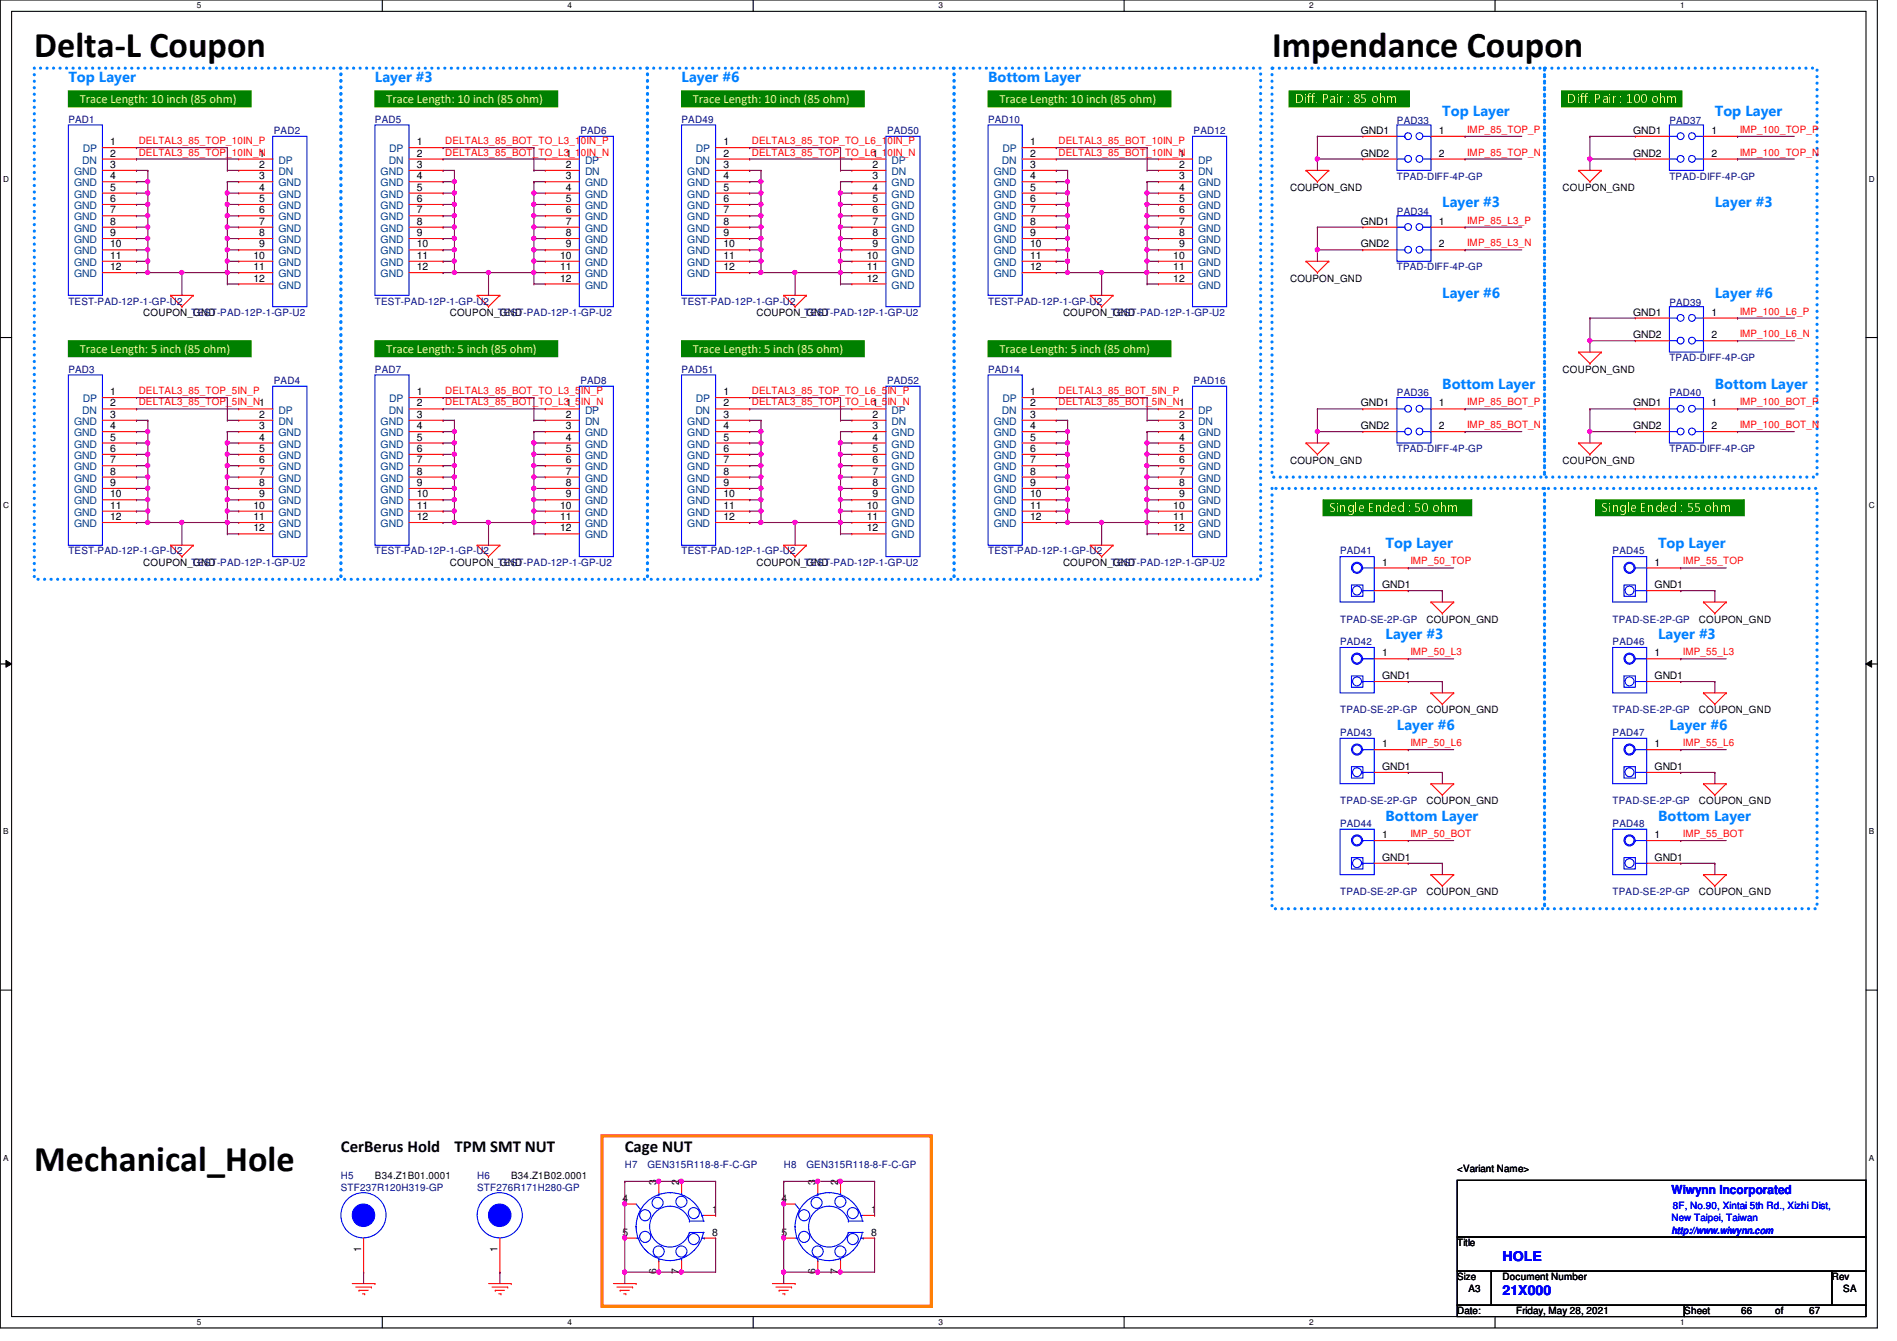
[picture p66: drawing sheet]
<svg xmlns="http://www.w3.org/2000/svg" width="297mm" height="210mm" viewBox="0 0 297 210" stroke-linecap="round" stroke-linejoin="round" font-family="sans-serif">
<defs><g id="words">
<g font-size="5.7">
<text x="5.4" y="9">Delta-L Coupon</text>
<text x="199.2" y="9">Impendance Coupon</text>
<text x="5.4" y="183.2">Mechanical_Hole</text>
</g>
<g font-size="2.6">
<text x="53.4" y="180.3">CerBerus Hold</text>
<text x="71.2" y="180.3">TPM SMT NUT</text>
<text x="97.8" y="180.3">Cage NUT</text>
</g>
<g font-size="2.3" fill="#0080ff">
<text x="10.7" y="12.9">Top Layer</text>
<text x="58.7" y="12.9">Layer #3</text>
<text x="106.7" y="12.9">Layer #6</text>
<text x="154.7" y="12.9">Bottom Layer</text>
<text x="225.8" y="18.2">Top Layer</text>
<text x="268.5" y="18.2">Top Layer</text>
<text x="225.8" y="32.4">Layer #3</text>
<text x="268.5" y="32.4">Layer #3</text>
<text x="225.8" y="46.7">Layer #6</text>
<text x="268.5" y="46.7">Layer #6</text>
<text x="225.8" y="60.9">Bottom Layer</text>
<text x="268.5" y="60.9">Bottom Layer</text>
<text x="217" y="85.8">Top Layer</text>
<text x="259.6" y="85.8">Top Layer</text>
<text x="217" y="100">Layer #3</text>
<text x="259.6" y="100">Layer #3</text>
<text x="218.7" y="114.2">Layer #6</text>
<text x="261.4" y="114.2">Layer #6</text>
<text x="217" y="128.4">Bottom Layer</text>
<text x="259.6" y="128.4">Bottom Layer</text>
</g>
<g font-size="2.1" fill="#00f">
<text x="235.3" y="197.4">HOLE</text>
<text x="235.3" y="202.7">21X000</text>
</g>
<g font-size="1.9" fill="#ffff80">
<text x="12.5" y="16.1">Trace Length: 10 inch (85 ohm)</text>
<text x="60.5" y="16.1">Trace Length: 10 inch (85 ohm)</text>
<text x="108.5" y="16.1">Trace Length: 10 inch (85 ohm)</text>
<text x="156.5" y="16.1">Trace Length: 10 inch (85 ohm)</text>
<text x="202.7" y="16.2">Diff. Pair : 85 ohm</text>
<text x="245.4" y="16.2">Diff. Pair : 100 ohm</text>
<text x="12.5" y="55.2">Trace Length: 5 inch (85 ohm)</text>
<text x="60.5" y="55.2">Trace Length: 5 inch (85 ohm)</text>
<text x="108.5" y="55.2">Trace Length: 5 inch (85 ohm)</text>
<text x="156.5" y="55.2">Trace Length: 5 inch (85 ohm)</text>
<text x="208.1" y="80.2">Single Ended : 50 ohm</text>
<text x="250.7" y="80.2">Single Ended : 55 ohm</text>
</g>
<text font-size="1.9" fill="#00f" x="261.7" y="186.9">Wiwynn Incorporated</text>
<g font-size="1.6" fill="#000080">
<text x="10.7" y="19.2">PAD1</text>
<text x="42.9" y="21">PAD2</text>
<text x="58.7" y="19.2">PAD5</text>
<text x="90.9" y="21">PAD6</text>
<text x="106.7" y="19.2">PAD49</text>
<text x="138.9" y="21">PAD50</text>
<text x="154.7" y="19.2">PAD10</text>
<text x="186.9" y="21">PAD12</text>
<text x="218.7" y="19.4">PAD33</text>
<text x="261.4" y="19.4">PAD37</text>
<text x="218.7" y="28.1">TPAD-DIFF-4P-GP</text>
<text x="261.4" y="28.1">TPAD-DIFF-4P-GP</text>
<text x="218.7" y="33.6">PAD34</text>
<text x="10.7" y="47.7">TEST-PAD-12P-1-GP-U2</text>
<text x="58.7" y="47.7">TEST-PAD-12P-1-GP-U2</text>
<text x="106.7" y="47.7">TEST-PAD-12P-1-GP-U2</text>
<text x="154.7" y="47.7">TEST-PAD-12P-1-GP-U2</text>
<text x="218.7" y="42.3">TPAD-DIFF-4P-GP</text>
<text x="261.4" y="47.8">PAD39</text>
<text x="29.9" y="49.4">TEST-PAD-12P-1-GP-U2</text>
<text x="77.9" y="49.4">TEST-PAD-12P-1-GP-U2</text>
<text x="125.9" y="49.4">TEST-PAD-12P-1-GP-U2</text>
<text x="173.9" y="49.4">TEST-PAD-12P-1-GP-U2</text>
<text x="10.7" y="58.3">PAD3</text>
<text x="58.7" y="58.3">PAD7</text>
<text x="106.7" y="58.3">PAD51</text>
<text x="154.7" y="58.3">PAD14</text>
<text x="261.4" y="56.6">TPAD-DIFF-4P-GP</text>
<text x="42.9" y="60.1">PAD4</text>
<text x="90.9" y="60.1">PAD8</text>
<text x="138.9" y="60.1">PAD52</text>
<text x="186.9" y="60.1">PAD16</text>
<text x="218.7" y="62.1">PAD36</text>
<text x="261.4" y="62.1">PAD40</text>
<text x="218.7" y="70.8">TPAD-DIFF-4P-GP</text>
<text x="261.4" y="70.8">TPAD-DIFF-4P-GP</text>
<text x="10.7" y="86.8">TEST-PAD-12P-1-GP-U2</text>
<text x="29.9" y="88.6">TEST-PAD-12P-1-GP-U2</text>
<text x="58.7" y="86.8">TEST-PAD-12P-1-GP-U2</text>
<text x="77.9" y="88.6">TEST-PAD-12P-1-GP-U2</text>
<text x="106.7" y="86.8">TEST-PAD-12P-1-GP-U2</text>
<text x="125.9" y="88.6">TEST-PAD-12P-1-GP-U2</text>
<text x="154.7" y="86.8">TEST-PAD-12P-1-GP-U2</text>
<text x="173.9" y="88.6">TEST-PAD-12P-1-GP-U2</text>
<text x="209.8" y="86.8">PAD41</text>
<text x="252.5" y="86.8">PAD45</text>
<text x="209.8" y="97.5">TPAD-SE-2P-GP</text>
<text x="209.8" y="101">PAD42</text>
<text x="252.5" y="101">PAD46</text>
<text x="252.5" y="97.5">TPAD-SE-2P-GP</text>
<text x="209.8" y="111.7">TPAD-SE-2P-GP</text>
<text x="252.5" y="111.7">TPAD-SE-2P-GP</text>
<text x="209.8" y="115.2">PAD43</text>
<text x="252.5" y="115.2">PAD47</text>
<text x="209.8" y="125.9">TPAD-SE-2P-GP</text>
<text x="252.5" y="125.9">TPAD-SE-2P-GP</text>
<text x="209.8" y="129.5">PAD44</text>
<text x="252.5" y="129.5">PAD48</text>
<text x="209.8" y="140.1">TPAD-SE-2P-GP</text>
<text x="252.5" y="140.1">TPAD-SE-2P-GP</text>
<text x="53.4" y="184.6">H5</text>
<text x="74.7" y="184.6">H6</text>
<text x="97.8" y="182.8">H7</text>
<text x="101.4" y="182.8">GEN315R118-8-F-C-GP</text>
<text x="122.7" y="182.8">H8</text>
<text x="126.3" y="182.8">GEN315R118-8-F-C-GP</text>
<text x="53.4" y="186.4">STF237R120H319-GP</text>
<text x="74.7" y="186.4">STF276R171H280-GP</text>
</g>
<g font-size="1.6" fill="#004080">
<text x="13" y="23.8">DP</text>
<text x="61" y="23.8">DP</text>
<text x="109" y="23.8">DP</text>
<text x="157" y="23.8">DP</text>
<text x="11.6" y="27.4">GND</text>
<text x="11.6" y="29.2">GND</text>
<text x="12.9" y="25.6">DN</text>
<text x="43.6" y="29.2">GND</text>
<text x="43.6" y="25.6">DP</text>
<text x="43.6" y="27.4">DN</text>
<text x="59.6" y="27.4">GND</text>
<text x="59.6" y="29.2">GND</text>
<text x="60.9" y="25.6">DN</text>
<text x="91.6" y="29.2">GND</text>
<text x="91.6" y="25.6">DP</text>
<text x="91.6" y="27.4">DN</text>
<text x="107.6" y="27.4">GND</text>
<text x="107.6" y="29.2">GND</text>
<text x="108.9" y="25.6">DN</text>
<text x="139.6" y="29.2">GND</text>
<text x="139.6" y="25.6">DP</text>
<text x="139.6" y="27.4">DN</text>
<text x="155.6" y="27.4">GND</text>
<text x="155.6" y="29.2">GND</text>
<text x="156.9" y="25.6">DN</text>
<text x="187.6" y="29.2">GND</text>
<text x="187.6" y="25.6">DP</text>
<text x="187.6" y="27.4">DN</text>
<text x="11.6" y="30.9">GND</text>
<text x="11.6" y="32.7">GND</text>
<text x="11.6" y="34.5">GND</text>
<text x="43.6" y="30.9">GND</text>
<text x="43.6" y="32.7">GND</text>
<text x="43.6" y="34.5">GND</text>
<text x="59.6" y="30.9">GND</text>
<text x="59.6" y="32.7">GND</text>
<text x="59.6" y="34.5">GND</text>
<text x="91.6" y="30.9">GND</text>
<text x="91.6" y="32.7">GND</text>
<text x="91.6" y="34.5">GND</text>
<text x="107.6" y="30.9">GND</text>
<text x="107.6" y="32.7">GND</text>
<text x="107.6" y="34.5">GND</text>
<text x="139.6" y="30.9">GND</text>
<text x="139.6" y="32.7">GND</text>
<text x="139.6" y="34.5">GND</text>
<text x="155.6" y="30.9">GND</text>
<text x="155.6" y="32.7">GND</text>
<text x="155.6" y="34.5">GND</text>
<text x="187.6" y="30.9">GND</text>
<text x="187.6" y="32.7">GND</text>
<text x="187.6" y="34.5">GND</text>
<text x="11.6" y="36.3">GND</text>
<text x="11.6" y="38.1">GND</text>
<text x="11.6" y="39.8">GND</text>
<text x="11.6" y="41.6">GND</text>
<text x="43.6" y="36.3">GND</text>
<text x="43.6" y="38.1">GND</text>
<text x="43.6" y="39.8">GND</text>
<text x="43.6" y="41.6">GND</text>
<text x="59.6" y="36.3">GND</text>
<text x="59.6" y="38.1">GND</text>
<text x="59.6" y="39.8">GND</text>
<text x="59.6" y="41.6">GND</text>
<text x="91.6" y="36.3">GND</text>
<text x="91.6" y="38.1">GND</text>
<text x="91.6" y="39.8">GND</text>
<text x="91.6" y="41.6">GND</text>
<text x="107.6" y="36.3">GND</text>
<text x="107.6" y="38.1">GND</text>
<text x="107.6" y="39.8">GND</text>
<text x="107.6" y="41.6">GND</text>
<text x="139.6" y="36.3">GND</text>
<text x="139.6" y="38.1">GND</text>
<text x="139.6" y="39.8">GND</text>
<text x="139.6" y="41.6">GND</text>
<text x="155.6" y="36.3">GND</text>
<text x="155.6" y="38.1">GND</text>
<text x="155.6" y="39.8">GND</text>
<text x="155.6" y="41.6">GND</text>
<text x="187.6" y="36.3">GND</text>
<text x="187.6" y="38.1">GND</text>
<text x="187.6" y="39.8">GND</text>
<text x="187.6" y="41.6">GND</text>
<text x="11.6" y="43.4">GND</text>
<text x="43.6" y="43.4">GND</text>
<text x="43.6" y="45.2">GND</text>
<text x="59.6" y="43.4">GND</text>
<text x="91.6" y="43.4">GND</text>
<text x="91.6" y="45.2">GND</text>
<text x="107.6" y="43.4">GND</text>
<text x="139.6" y="43.4">GND</text>
<text x="139.6" y="45.2">GND</text>
<text x="155.6" y="43.4">GND</text>
<text x="187.6" y="43.4">GND</text>
<text x="187.6" y="45.2">GND</text>
<text x="12.9" y="64.7">DN</text>
<text x="13" y="62.9">DP</text>
<text x="43.6" y="64.7">DP</text>
<text x="60.9" y="64.7">DN</text>
<text x="61" y="62.9">DP</text>
<text x="91.6" y="64.7">DP</text>
<text x="108.9" y="64.7">DN</text>
<text x="109" y="62.9">DP</text>
<text x="139.6" y="64.7">DP</text>
<text x="156.9" y="64.7">DN</text>
<text x="157" y="62.9">DP</text>
<text x="187.6" y="64.7">DP</text>
<text x="11.6" y="66.5">GND</text>
<text x="11.6" y="68.3">GND</text>
<text x="11.6" y="70.1">GND</text>
<text x="11.6" y="71.8">GND</text>
<text x="43.6" y="68.3">GND</text>
<text x="43.6" y="70.1">GND</text>
<text x="43.6" y="71.8">GND</text>
<text x="43.6" y="66.5">DN</text>
<text x="59.6" y="66.5">GND</text>
<text x="59.6" y="68.3">GND</text>
<text x="59.6" y="70.1">GND</text>
<text x="59.6" y="71.8">GND</text>
<text x="91.6" y="68.3">GND</text>
<text x="91.6" y="70.1">GND</text>
<text x="91.6" y="71.8">GND</text>
<text x="91.6" y="66.5">DN</text>
<text x="107.6" y="66.5">GND</text>
<text x="107.6" y="68.3">GND</text>
<text x="107.6" y="70.1">GND</text>
<text x="107.6" y="71.8">GND</text>
<text x="139.6" y="68.3">GND</text>
<text x="139.6" y="70.1">GND</text>
<text x="139.6" y="71.8">GND</text>
<text x="139.6" y="66.5">DN</text>
<text x="155.6" y="66.5">GND</text>
<text x="155.6" y="68.3">GND</text>
<text x="155.6" y="70.1">GND</text>
<text x="155.6" y="71.8">GND</text>
<text x="187.6" y="68.3">GND</text>
<text x="187.6" y="70.1">GND</text>
<text x="187.6" y="71.8">GND</text>
<text x="187.6" y="66.5">DN</text>
<text x="11.6" y="73.6">GND</text>
<text x="11.6" y="75.4">GND</text>
<text x="11.6" y="77.2">GND</text>
<text x="43.6" y="73.6">GND</text>
<text x="43.6" y="75.4">GND</text>
<text x="43.6" y="77.2">GND</text>
<text x="59.6" y="73.6">GND</text>
<text x="59.6" y="75.4">GND</text>
<text x="59.6" y="77.2">GND</text>
<text x="91.6" y="73.6">GND</text>
<text x="91.6" y="75.4">GND</text>
<text x="91.6" y="77.2">GND</text>
<text x="107.6" y="73.6">GND</text>
<text x="107.6" y="75.4">GND</text>
<text x="107.6" y="77.2">GND</text>
<text x="139.6" y="73.6">GND</text>
<text x="139.6" y="75.4">GND</text>
<text x="139.6" y="77.2">GND</text>
<text x="155.6" y="73.6">GND</text>
<text x="155.6" y="75.4">GND</text>
<text x="155.6" y="77.2">GND</text>
<text x="187.6" y="73.6">GND</text>
<text x="187.6" y="75.4">GND</text>
<text x="187.6" y="77.2">GND</text>
<text x="11.6" y="79">GND</text>
<text x="11.6" y="80.7">GND</text>
<text x="11.6" y="82.5">GND</text>
<text x="43.6" y="79">GND</text>
<text x="43.6" y="80.7">GND</text>
<text x="43.6" y="82.5">GND</text>
<text x="59.6" y="79">GND</text>
<text x="59.6" y="80.7">GND</text>
<text x="59.6" y="82.5">GND</text>
<text x="91.6" y="79">GND</text>
<text x="91.6" y="80.7">GND</text>
<text x="91.6" y="82.5">GND</text>
<text x="107.6" y="79">GND</text>
<text x="107.6" y="80.7">GND</text>
<text x="107.6" y="82.5">GND</text>
<text x="139.6" y="79">GND</text>
<text x="139.6" y="80.7">GND</text>
<text x="139.6" y="82.5">GND</text>
<text x="155.6" y="79">GND</text>
<text x="155.6" y="80.7">GND</text>
<text x="155.6" y="82.5">GND</text>
<text x="187.6" y="79">GND</text>
<text x="187.6" y="80.7">GND</text>
<text x="187.6" y="82.5">GND</text>
<text x="43.6" y="84.3">GND</text>
<text x="91.6" y="84.3">GND</text>
<text x="139.6" y="84.3">GND</text>
<text x="187.6" y="84.3">GND</text>
</g>
<g font-size="1.6">
<text x="17.3" y="22.7">1</text>
<text x="65.3" y="22.7">1</text>
<text x="113.3" y="22.7">1</text>
<text x="161.3" y="22.7">1</text>
<text x="213.1" y="21">GND1</text>
<text x="225.3" y="21">1</text>
<text x="255.7" y="21">GND1</text>
<text x="268" y="21">1</text>
<text x="17.3" y="26.3">3</text>
<text x="17.3" y="28.1">4</text>
<text x="17.3" y="29.8">5</text>
<text x="17.3" y="24.5">2</text>
<text x="40.6" y="28.1">3</text>
<text x="40.6" y="29.8">4</text>
<text x="40.6" y="24.5">1</text>
<text x="40.6" y="26.3">2</text>
<text x="65.3" y="26.3">3</text>
<text x="65.3" y="28.1">4</text>
<text x="65.3" y="29.8">5</text>
<text x="65.3" y="24.5">2</text>
<text x="88.6" y="28.1">3</text>
<text x="88.6" y="29.8">4</text>
<text x="88.6" y="24.5">1</text>
<text x="88.6" y="26.3">2</text>
<text x="113.3" y="26.3">3</text>
<text x="113.3" y="28.1">4</text>
<text x="113.3" y="29.8">5</text>
<text x="113.3" y="24.5">2</text>
<text x="136.6" y="28.1">3</text>
<text x="136.6" y="29.8">4</text>
<text x="136.6" y="24.5">1</text>
<text x="136.6" y="26.3">2</text>
<text x="161.3" y="26.3">3</text>
<text x="161.3" y="28.1">4</text>
<text x="161.3" y="29.8">5</text>
<text x="161.3" y="24.5">2</text>
<text x="184.6" y="28.1">3</text>
<text x="184.6" y="29.8">4</text>
<text x="184.6" y="24.5">1</text>
<text x="184.6" y="26.3">2</text>
<text x="202" y="29.9">COUPON_GND</text>
<text x="213.1" y="24.5">GND2</text>
<text x="225.3" y="24.5">2</text>
<text x="244.7" y="29.9">COUPON_GND</text>
<text x="255.7" y="24.5">GND2</text>
<text x="268" y="24.5">2</text>
<text x="17.3" y="31.6">6</text>
<text x="17.3" y="33.4">7</text>
<text x="17.3" y="35.2">8</text>
<text x="40.6" y="31.6">5</text>
<text x="40.6" y="33.4">6</text>
<text x="40.6" y="35.2">7</text>
<text x="65.3" y="31.6">6</text>
<text x="65.3" y="33.4">7</text>
<text x="65.3" y="35.2">8</text>
<text x="88.6" y="31.6">5</text>
<text x="88.6" y="33.4">6</text>
<text x="88.6" y="35.2">7</text>
<text x="113.3" y="31.6">6</text>
<text x="113.3" y="33.4">7</text>
<text x="113.3" y="35.2">8</text>
<text x="136.6" y="31.6">5</text>
<text x="136.6" y="33.4">6</text>
<text x="136.6" y="35.2">7</text>
<text x="161.3" y="31.6">6</text>
<text x="161.3" y="33.4">7</text>
<text x="161.3" y="35.2">8</text>
<text x="184.6" y="31.6">5</text>
<text x="184.6" y="33.4">6</text>
<text x="184.6" y="35.2">7</text>
<text x="213.1" y="35.2">GND1</text>
<text x="225.3" y="35.2">1</text>
<text x="17.3" y="37">9</text>
<text x="17.3" y="38.7">10</text>
<text x="17.3" y="40.5">11</text>
<text x="39.7" y="40.5">10</text>
<text x="40.6" y="37">8</text>
<text x="40.6" y="38.7">9</text>
<text x="65.3" y="37">9</text>
<text x="65.3" y="38.7">10</text>
<text x="65.3" y="40.5">11</text>
<text x="87.7" y="40.5">10</text>
<text x="88.6" y="37">8</text>
<text x="88.6" y="38.7">9</text>
<text x="113.3" y="37">9</text>
<text x="113.3" y="38.7">10</text>
<text x="113.3" y="40.5">11</text>
<text x="135.7" y="40.5">10</text>
<text x="136.6" y="37">8</text>
<text x="136.6" y="38.7">9</text>
<text x="161.3" y="37">9</text>
<text x="161.3" y="38.7">10</text>
<text x="161.3" y="40.5">11</text>
<text x="183.7" y="40.5">10</text>
<text x="184.6" y="37">8</text>
<text x="184.6" y="38.7">9</text>
<text x="213.1" y="38.7">GND2</text>
<text x="225.3" y="38.7">2</text>
<text x="17.3" y="42.3">12</text>
<text x="39.7" y="42.3">11</text>
<text x="39.7" y="44.1">12</text>
<text x="65.3" y="42.3">12</text>
<text x="87.7" y="42.3">11</text>
<text x="87.7" y="44.1">12</text>
<text x="113.3" y="42.3">12</text>
<text x="135.7" y="42.3">11</text>
<text x="135.7" y="44.1">12</text>
<text x="161.3" y="42.3">12</text>
<text x="183.7" y="42.3">11</text>
<text x="183.7" y="44.1">12</text>
<text x="202" y="44.1">COUPON_GND</text>
<text x="22.4" y="49.4">COUPON_GND</text>
<text x="70.4" y="49.4">COUPON_GND</text>
<text x="118.4" y="49.4">COUPON_GND</text>
<text x="166.5" y="49.4">COUPON_GND</text>
<text x="255.7" y="49.4">GND1</text>
<text x="255.7" y="53">GND2</text>
<text x="268" y="49.4">1</text>
<text x="268" y="53">2</text>
<text x="244.7" y="58.3">COUPON_GND</text>
<text x="17.3" y="65.4">3</text>
<text x="17.3" y="61.8">1</text>
<text x="17.3" y="63.6">2</text>
<text x="40.6" y="65.4">2</text>
<text x="65.3" y="65.4">3</text>
<text x="65.3" y="61.8">1</text>
<text x="65.3" y="63.6">2</text>
<text x="88.6" y="63.6">1</text>
<text x="88.6" y="65.4">2</text>
<text x="113.3" y="65.4">3</text>
<text x="113.3" y="61.8">1</text>
<text x="113.3" y="63.6">2</text>
<text x="136.6" y="63.6">1</text>
<text x="136.6" y="65.4">2</text>
<text x="161.3" y="65.4">3</text>
<text x="161.3" y="61.8">1</text>
<text x="161.3" y="63.6">2</text>
<text x="184.6" y="65.4">2</text>
<text x="213.1" y="63.6">GND1</text>
<text x="225.3" y="63.6">1</text>
<text x="255.7" y="63.6">GND1</text>
<text x="268" y="63.6">1</text>
<text x="17.3" y="67.2">4</text>
<text x="17.3" y="69">5</text>
<text x="17.3" y="70.7">6</text>
<text x="40.6" y="67.2">3</text>
<text x="40.6" y="69">4</text>
<text x="40.6" y="70.7">5</text>
<text x="65.3" y="67.2">4</text>
<text x="65.3" y="69">5</text>
<text x="65.3" y="70.7">6</text>
<text x="88.6" y="67.2">3</text>
<text x="88.6" y="69">4</text>
<text x="88.6" y="70.7">5</text>
<text x="113.3" y="67.2">4</text>
<text x="113.3" y="69">5</text>
<text x="113.3" y="70.7">6</text>
<text x="136.6" y="67.2">3</text>
<text x="136.6" y="69">4</text>
<text x="136.6" y="70.7">5</text>
<text x="161.3" y="67.2">4</text>
<text x="161.3" y="69">5</text>
<text x="161.3" y="70.7">6</text>
<text x="184.6" y="67.2">3</text>
<text x="184.6" y="69">4</text>
<text x="184.6" y="70.7">5</text>
<text x="213.1" y="67.2">GND2</text>
<text x="225.3" y="67.2">2</text>
<text x="255.7" y="67.2">GND2</text>
<text x="268" y="67.2">2</text>
<text x="17.3" y="72.5">7</text>
<text x="17.3" y="74.3">8</text>
<text x="17.3" y="76.1">9</text>
<text x="17.3" y="77.9">10</text>
<text x="40.6" y="72.5">6</text>
<text x="40.6" y="74.3">7</text>
<text x="40.6" y="76.1">8</text>
<text x="40.6" y="77.9">9</text>
<text x="65.3" y="72.5">7</text>
<text x="65.3" y="74.3">8</text>
<text x="65.3" y="76.1">9</text>
<text x="65.3" y="77.9">10</text>
<text x="88.6" y="72.5">6</text>
<text x="88.6" y="74.3">7</text>
<text x="88.6" y="76.1">8</text>
<text x="88.6" y="77.9">9</text>
<text x="113.3" y="72.5">7</text>
<text x="113.3" y="74.3">8</text>
<text x="113.3" y="76.1">9</text>
<text x="113.3" y="77.9">10</text>
<text x="136.6" y="72.5">6</text>
<text x="136.6" y="74.3">7</text>
<text x="136.6" y="76.1">8</text>
<text x="136.6" y="77.9">9</text>
<text x="161.3" y="72.5">7</text>
<text x="161.3" y="74.3">8</text>
<text x="161.3" y="76.1">9</text>
<text x="161.3" y="77.9">10</text>
<text x="184.6" y="72.5">6</text>
<text x="184.6" y="74.3">7</text>
<text x="184.6" y="76.1">8</text>
<text x="184.6" y="77.9">9</text>
<text x="202" y="72.6">COUPON_GND</text>
<text x="244.7" y="72.6">COUPON_GND</text>
<text x="17.3" y="79.6">11</text>
<text x="17.3" y="81.4">12</text>
<text x="39.7" y="79.6">10</text>
<text x="39.7" y="81.4">11</text>
<text x="39.7" y="83.2">12</text>
<text x="65.3" y="79.6">11</text>
<text x="65.3" y="81.4">12</text>
<text x="87.7" y="79.6">10</text>
<text x="87.7" y="81.4">11</text>
<text x="87.7" y="83.2">12</text>
<text x="113.3" y="79.6">11</text>
<text x="113.3" y="81.4">12</text>
<text x="135.7" y="79.6">10</text>
<text x="135.7" y="81.4">11</text>
<text x="135.7" y="83.2">12</text>
<text x="161.3" y="79.6">11</text>
<text x="161.3" y="81.4">12</text>
<text x="183.7" y="79.6">10</text>
<text x="183.7" y="81.4">11</text>
<text x="183.7" y="83.2">12</text>
<text x="22.4" y="88.6">COUPON_GND</text>
<text x="70.4" y="88.6">COUPON_GND</text>
<text x="118.4" y="88.6">COUPON_GND</text>
<text x="166.5" y="88.6">COUPON_GND</text>
<text x="216.4" y="88.5">1</text>
<text x="259.1" y="88.5">1</text>
<text x="216.4" y="92.1">GND1</text>
<text x="259.1" y="92.1">GND1</text>
<text x="223.3" y="97.5">COUPON_GND</text>
<text x="266" y="97.5">COUPON_GND</text>
<text x="216.4" y="102.7">1</text>
<text x="216.4" y="106.3">GND1</text>
<text x="259.1" y="102.7">1</text>
<text x="259.1" y="106.3">GND1</text>
<text x="223.3" y="111.7">COUPON_GND</text>
<text x="266" y="111.7">COUPON_GND</text>
<text x="216.4" y="117">1</text>
<text x="259.1" y="117">1</text>
<text x="216.4" y="120.5">GND1</text>
<text x="223.3" y="125.9">COUPON_GND</text>
<text x="259.1" y="120.5">GND1</text>
<text x="266" y="125.9">COUPON_GND</text>
<text x="216.4" y="131.2">1</text>
<text x="259.1" y="131.2">1</text>
<text x="216.4" y="134.7">GND1</text>
<text x="259.1" y="134.7">GND1</text>
<text x="223.3" y="140.1">COUPON_GND</text>
<text x="266" y="140.1">COUPON_GND</text>
<text x="58.7" y="184.6">B34.Z1B01.0001</text>
<text x="80" y="184.6">B34.Z1B02.0001</text>
<text x="102.8" y="185.5" transform="rotate(-90 102.8 185.5)">3</text>
<text x="106.3" y="185.5" transform="rotate(-90 106.3 185.5)">2</text>
<text x="127.7" y="185.5" transform="rotate(-90 127.7 185.5)">3</text>
<text x="131.2" y="185.5" transform="rotate(-90 131.2 185.5)">2</text>
<text x="228.2" y="183.5">&lt;Variant Name&gt;</text>
<text x="97.5" y="188.1">4</text>
<text x="111.5" y="189.9">1</text>
<text x="122.4" y="188.1">4</text>
<text x="136.4" y="189.9">1</text>
<text x="56.6" y="195.9" transform="rotate(-90 56.6 195.9)">1</text>
<text x="77.9" y="195.9" transform="rotate(-90 77.9 195.9)">1</text>
<text x="97.5" y="193.4">5</text>
<text x="111.5" y="193.4">8</text>
<text x="122.4" y="193.4">5</text>
<text x="136.4" y="193.4">8</text>
<text x="228.2" y="195.1">Title</text>
<text x="102.8" y="199.5" transform="rotate(-90 102.8 199.5)">6</text>
<text x="106.3" y="199.5" transform="rotate(-90 106.3 199.5)">7</text>
<text x="127.7" y="199.5" transform="rotate(-90 127.7 199.5)">6</text>
<text x="131.2" y="199.5" transform="rotate(-90 131.2 199.5)">7</text>
<text x="228.2" y="200.4">Size</text>
<text x="230" y="202.2">A3</text>
<text x="235.3" y="200.4">Document Number</text>
<text x="286.8" y="200.4">Rev</text>
<text x="288.6" y="202.2">SA</text>
<text x="228.2" y="205.7">Date:</text>
<text x="237.4" y="205.7">Friday, May 28, 2021</text>
<text x="263.7" y="205.7">Sheet</text>
<text x="272.6" y="205.7">66</text>
<text x="278" y="205.7">of</text>
<text x="283.3" y="205.7">67</text>
</g>
<g font-size="1.6" fill="#f00">
<text x="21.7" y="22.6">DELTAL3_85_TOP_10IN_P</text>
<text x="69.7" y="22.6">DELTAL3_85_BOT_TO_L3_10IN_P</text>
<text x="117.7" y="22.6">DELTAL3_85_TOP_TO_L6_10IN_P</text>
<text x="165.7" y="22.6">DELTAL3_85_BOT_10IN_P</text>
<text x="229.7" y="20.8">IMP_85_TOP_P</text>
<text x="272.4" y="20.8">IMP_100_TOP_P</text>
<text x="21.7" y="24.3">DELTAL3_85_TOP_10IN_N</text>
<text x="69.7" y="24.3">DELTAL3_85_BOT_TO_L3_10IN_N</text>
<text x="117.7" y="24.3">DELTAL3_85_TOP_TO_L6_10IN_N</text>
<text x="165.7" y="24.3">DELTAL3_85_BOT_10IN_N</text>
<text x="229.7" y="24.3">IMP_85_TOP_N</text>
<text x="272.4" y="24.3">IMP_100_TOP_N</text>
<text x="229.7" y="35">IMP_85_L3_P</text>
<text x="229.7" y="38.6">IMP_85_L3_N</text>
<text x="272.4" y="49.2">IMP_100_L6_P</text>
<text x="272.4" y="52.8">IMP_100_L6_N</text>
<text x="21.7" y="63.5">DELTAL3_85_TOP_5IN_N1</text>
<text x="21.7" y="61.7">DELTAL3_85_TOP_5IN_P</text>
<text x="69.7" y="61.7">DELTAL3_85_BOT_TO_L3_5IN_P</text>
<text x="69.7" y="63.5">DELTAL3_85_BOT_TO_L3_5IN_N</text>
<text x="117.7" y="61.7">DELTAL3_85_TOP_TO_L6_5IN_P</text>
<text x="117.7" y="63.5">DELTAL3_85_TOP_TO_L6_5IN_N</text>
<text x="165.7" y="61.7">DELTAL3_85_BOT_5IN_P</text>
<text x="165.7" y="63.5">DELTAL3_85_BOT_5IN_N1</text>
<text x="229.7" y="63.5">IMP_85_BOT_P</text>
<text x="272.4" y="63.5">IMP_100_BOT_P</text>
<text x="229.7" y="67">IMP_85_BOT_N</text>
<text x="272.4" y="67">IMP_100_BOT_N</text>
<text x="220.8" y="88.3">IMP_50_TOP</text>
<text x="263.5" y="88.3">IMP_55_TOP</text>
<text x="220.8" y="102.6">IMP_50_L3</text>
<text x="263.5" y="102.6">IMP_55_L3</text>
<text x="220.8" y="116.8">IMP_50_L6</text>
<text x="263.5" y="116.8">IMP_55_L6</text>
<text x="220.8" y="131">IMP_50_BOT</text>
<text x="263.5" y="131">IMP_55_BOT</text>
</g>
<g font-size="1.6" fill="#00f">
<text x="261.7" y="191.1">New Taipei, Taiwan</text>
<text x="262" y="189.2">8F, No.90, Xintai 5th Rd., Xizhi Dist,</text>
<text x="261.7" y="193.1">http://www.wiwynn.com</text>
</g>
<g font-size="1.3">
<text x="30.8" y="1.3">5</text>
<text x="88.9" y="1.3">4</text>
<text x="146.9" y="1.3">3</text>
<text x="205" y="1.3">2</text>
<text x="263.1" y="1.3">1</text>
<text x=".5" y="28.4">D</text>
<text x="292.6" y="28.4">D</text>
<text x=".5" y="79.5">C</text>
<text x="292.6" y="79.5">C</text>
<text x=".5" y="130.6">B</text>
<text x="292.6" y="130.6">B</text>
<text x=".5" y="181.7">A</text>
<text x="292.6" y="181.7">A</text>
<text x="30.8" y="207.4">5</text>
<text x="88.9" y="207.4">4</text>
<text x="146.9" y="207.4">3</text>
<text x="205" y="207.4">2</text>
<text x="263.1" y="207.4">1</text>
</g>
</g></defs>
<path d="M0 0h294v207.9h-294zM1.8 1.8h290.4v204.3h-290.4z" fill="none" stroke="#000" stroke-width=".17"/>
<g fill="#fff">
<path d="M30.8 .2h.7v1.4h-.7z"/>
<path d="M30.8 206.2h.7v1.4h-.7z"/>
</g>
<path d="M59.9 0v1.8M59.9 206.1v1.8" fill="none" stroke="#000" stroke-width=".17"/>
<g fill="#fff">
<path d="M88.9 .2h.6v1.4h-.6z"/>
<path d="M88.9 206.2h.6v1.4h-.6z"/>
</g>
<path d="M117.9 0v1.8M117.9 206.1v1.8" fill="none" stroke="#000" stroke-width=".17"/>
<g fill="#fff">
<path d="M146.9 .2h.7v1.4h-.7z"/>
<path d="M146.9 206.2h.7v1.4h-.7z"/>
</g>
<path d="M176 0v1.8M176 206.1v1.8" fill="none" stroke="#000" stroke-width=".17"/>
<g fill="#fff">
<path d="M205 .2h.7v1.4h-.7z"/>
<path d="M205 206.2h.7v1.4h-.7z"/>
</g>
<path d="M234.1 0v1.8M234.1 206.1v1.8" fill="none" stroke="#000" stroke-width=".17"/>
<g fill="#fff">
<path d="M263.1 .2h.7v1.4h-.7z"/>
<path d="M263.1 206.2h.7v1.4h-.7z"/>
<path d="M.5 27.3h.9v1.4h-.9z"/>
<path d="M292.6 27.3h.9v1.4h-.9z"/>
<path d="M.5 78.4h.9v1.4h-.9z"/>
<path d="M292.6 78.4h.9v1.4h-.9z"/>
</g>
<path d="M0 52.8h1.8M292.2 52.8h1.8" fill="none" stroke="#000" stroke-width=".17"/>
<g fill="#fff">
<path d="M.5 129.5h.8v1.4h-.8z"/>
<path d="M292.6 129.5h.9v1.4h-.9z"/>
</g>
<path d="M0 103.9h1.8M292.2 103.9h1.8" fill="none" stroke="#000" stroke-width=".17"/>
<path d="M.9 103.4l.9 .5-.9 .5zM292.2 103.9l.9-.5v1z" fill="#000"/>
<path d="M.9 103.4l.9 .5-.9 .5zM292.2 103.9l.9-.5v1z" fill="none" stroke="#000" stroke-width=".16"/>
<g fill="#fff">
<path d="M.5 180.5h.8v1.4h-.8z"/>
<path d="M292.6 180.5h.9v1.4h-.9z"/>
</g>
<path d="M0 155h1.8M292.2 155h1.8" fill="none" stroke="#000" stroke-width=".17"/>
<path d="M201.8 14.2h18.9v2.5h-18.9z" fill-rule="evenodd" fill="#008000"/>
<path d="M201.8 14.2h18.9v2.5h-18.9z" fill="none" stroke="#008000" stroke-width=".17"/>
<path d="M10.7 14.2h28.6v2.5h-28.6z" fill-rule="evenodd" fill="#008000"/>
<path d="M10.7 14.2h28.6v2.5h-28.6z" fill="none" stroke="#008000" stroke-width=".17"/>
<path d="M10.7 53.3h28.6v2.5h-28.6z" fill-rule="evenodd" fill="#008000"/>
<path d="M10.7 53.3h28.6v2.5h-28.6z" fill="none" stroke="#008000" stroke-width=".17"/>
<path d="M5.4 10.7h48v80h-48zM53.4 10.7h48v80h-48zM101.4 10.7h48v80h-48zM149.4 10.7h48v80h-48z" fill="none" stroke="#0080ff" stroke-width=".51" stroke-dasharray="0 1"/>
<path d="M58.7 53.3h28.6v2.5h-28.6z" fill-rule="evenodd" fill="#008000"/>
<path d="M58.7 53.3h28.6v2.5h-28.6z" fill="none" stroke="#008000" stroke-width=".17"/>
<path d="M58.7 14.2h28.6v2.5h-28.6z" fill-rule="evenodd" fill="#008000"/>
<path d="M58.7 14.2h28.6v2.5h-28.6z" fill="none" stroke="#008000" stroke-width=".17"/>
<path d="M154.7 14.2h28.6v2.5h-28.6z" fill-rule="evenodd" fill="#008000"/>
<path d="M154.7 14.2h28.6v2.5h-28.6z" fill="none" stroke="#008000" stroke-width=".17"/>
<path d="M154.7 53.3h28.6v2.5h-28.6z" fill-rule="evenodd" fill="#008000"/>
<path d="M154.7 53.3h28.6v2.5h-28.6z" fill="none" stroke="#008000" stroke-width=".17"/>
<path d="M199.2 10.7h42.6v64h-42.6zM241.8 10.7h42.7v64h-42.7z" fill="none" stroke="#0080ff" stroke-width=".51" stroke-dasharray="0 1"/>
<path d="M244.5 14.2h18.9v2.5h-18.9z" fill-rule="evenodd" fill="#008000"/>
<path d="M244.5 14.2h18.9v2.5h-18.9z" fill="none" stroke="#008000" stroke-width=".17"/>
<path d="M207.2 78.2h23.3v2.5h-23.3z" fill-rule="evenodd" fill="#008000"/>
<path d="M207.2 78.2h23.3v2.5h-23.3z" fill="none" stroke="#008000" stroke-width=".17"/>
<path d="M199.2 76.5h42.6v65.7h-42.6zM241.8 76.5h42.7v65.7h-42.7z" fill="none" stroke="#0080ff" stroke-width=".51" stroke-dasharray="0 1"/>
<path d="M249.8 78.2h23.3v2.5h-23.3z" fill-rule="evenodd" fill="#008000"/>
<path d="M249.8 78.2h23.3v2.5h-23.3z" fill="none" stroke="#008000" stroke-width=".17"/>
<path d="M94.3 177.8h51.5v26.7h-51.5z" fill="none" stroke="#ff8000" stroke-width=".51"/>
<path d="M106.7 14.2h28.6v2.5h-28.6z" fill-rule="evenodd" fill="#008000"/>
<path d="M106.7 14.2h28.6v2.5h-28.6z" fill="none" stroke="#008000" stroke-width=".17"/>
<path d="M106.7 53.3h28.6v2.5h-28.6z" fill-rule="evenodd" fill="#008000"/>
<path d="M106.7 53.3h28.6v2.5h-28.6z" fill="none" stroke="#008000" stroke-width=".17"/>
<g fill="none" stroke="#f00" stroke-width=".17">
<path d="M16 26.7h5.4M16 28.4h5.4M16 30.2h5.4M16 32h5.4M16 33.8h5.4M16 35.6h5.4M16 37.3h5.4M16 39.1h5.4M16 23.1h5.4M16 24.9h5.4M21.4 26.7h.1M21.4 28.4h.1"/>
<path d="M21.4 30.2h.1M21.4 32h.1M21.4 33.8h.1M21.4 35.6h.1M21.4 37.3h.1M21.4 39.1h.1M21.4 23.1h.1M21.4 24.9h.1M204.5 26.7h.1M204.5 26.7h3.6M204.5 26.7l1.8 1.7M206.3 28.4h.1"/>
<path d="M208.1 26.7h.1M208.1 26.7l-1.8 1.7M213.4 21.3h.1M213.4 24.9h.1M213.4 35.6h.1M213.4 39.1h.1M213.4 35.6h5.3M213.4 39.1h5.3M213.4 24.9h5.3M213.4 21.3h5.3M224.1 35.6h5.3M224.1 39.1h5.3"/>
<path d="M224.1 24.9h5.3M224.1 21.3h5.3M229.4 21.3h.1M229.4 24.9h.1M229.4 35.6h.1M229.4 39.1h.1M247.2 26.7h.1M247.2 26.7h3.5M247.2 26.7l1.8 1.7M249 28.4h.1M250.7 26.7h.1M250.7 26.7l-1.7 1.7"/>
<path d="M16 40.9h5.4M16 42.7h5.4M21.4 40.9h.1M21.4 42.7h.1M26.7 46.2h.1M26.7 46.2h3.6M26.7 46.2l1.8 1.8M28.5 48h.1M30.3 46.2h.1M30.3 46.2l-1.8 1.8M74.7 46.2h.1M74.7 46.2h3.6"/>
<path d="M74.7 46.2l1.8 1.8M76.5 48h.1M78.3 46.2h.1M78.3 46.2l-1.8 1.8M122.7 46.2h.1M122.7 46.2h3.6M122.7 46.2l1.8 1.8M124.5 48h.1M126.3 46.2h.1M126.3 46.2l-1.8 1.8M170.7 46.2h.1M170.7 46.2h3.6"/>
<path d="M170.7 46.2l1.8 1.8M172.5 48h.1M174.3 46.2h.1M174.3 46.2l-1.8 1.8M204.5 40.9h.1M204.5 40.9h3.6M204.5 40.9l1.8 1.8M206.3 42.7h.1M208.1 40.9h.1M208.1 40.9l-1.8 1.8M247.2 55.1h.1M247.2 55.1h3.5"/>
<path d="M247.2 55.1l1.8 1.8M249 56.9h.1M250.7 55.1h.1M250.7 55.1l-1.7 1.8M256.1 49.8h.1M256.1 53.3h.1M256.1 49.8h5.3M256.1 53.3h5.3M266.7 49.8h5.4M266.7 53.3h5.4M272.1 49.8h.1M272.1 53.3h.1"/>
<path d="M16 69.3h5.4M16 67.6h5.4M16 71.1h5.4M16 72.9h5.4M16 74.7h5.4M16 76.5h5.4M16 78.2h5.4M16 64h5.4M16 65.8h5.4M16 62.2h5.4M21.4 65.8h.1M21.4 67.6h.1"/>
<path d="M21.4 69.3h.1M21.4 71.1h.1M21.4 72.9h.1M21.4 74.7h.1M21.4 76.5h.1M21.4 78.2h.1M21.4 62.2h.1M21.4 64h.1M37.4 67.6h.1M37.4 69.3h.1M37.4 71.1h.1M37.4 72.9h.1"/>
<path d="M37.4 74.7h.1M37.4 76.5h.1M37.4 78.2h.1M37.4 64h.1M37.4 65.8h.1M37.4 69.3h5.3M37.4 67.6h5.3M37.4 71.1h5.3M37.4 72.9h5.3M37.4 74.7h5.3M37.4 76.5h5.3M37.4 78.2h5.3"/>
<path d="M37.4 64h5.3M37.4 65.8h5.3M64 69.3h5.4M64 67.6h5.4M64 71.1h5.4M64 72.9h5.4M64 74.7h5.4M64 76.5h5.4M64 78.2h5.4M64 64h5.4M64 65.8h5.4M64 62.2h5.4"/>
<path d="M69.4 65.8h.1M69.4 67.6h.1M69.4 69.3h.1M69.4 71.1h.1M69.4 72.9h.1M69.4 74.7h.1M69.4 76.5h.1M69.4 78.2h.1M69.4 62.2h.1M69.4 64h.1M85.4 67.6h.1M85.4 69.3h.1"/>
<path d="M85.4 71.1h.1M85.4 72.9h.1M85.4 74.7h.1M85.4 76.5h.1M85.4 78.2h.1M85.4 64h.1M85.4 65.8h.1M85.4 69.3h5.3M85.4 67.6h5.3M85.4 71.1h5.3M85.4 72.9h5.3M85.4 74.7h5.3"/>
<path d="M85.4 76.5h5.3M85.4 78.2h5.3M85.4 64h5.3M85.4 65.8h5.3M112.1 69.3h5.3M112.1 67.6h5.3M112.1 71.1h5.3M112.1 72.9h5.3M112.1 74.7h5.3M112.1 76.5h5.3M112.1 78.2h5.3M112.1 64h5.3"/>
<path d="M112.1 65.8h5.3M112.1 62.2h5.3M117.4 65.8h.1M117.4 67.6h.1M117.4 69.3h.1M117.4 71.1h.1M117.4 72.9h.1M117.4 74.7h.1M117.4 76.5h.1M117.4 78.2h.1M117.4 62.2h.1M117.4 64h.1"/>
<path d="M133.4 67.6h.1M133.4 69.3h.1M133.4 71.1h.1M133.4 72.9h.1M133.4 74.7h.1M133.4 76.5h.1M133.4 78.2h.1M133.4 64h.1M133.4 65.8h.1M133.4 69.3h5.3M133.4 67.6h5.3M133.4 71.1h5.3"/>
<path d="M133.4 72.9h5.3M133.4 74.7h5.3M133.4 76.5h5.3M133.4 78.2h5.3M133.4 64h5.3M133.4 65.8h5.3M160.1 69.3h5.3M160.1 67.6h5.3M160.1 71.1h5.3M160.1 72.9h5.3M160.1 74.7h5.3M160.1 76.5h5.3"/>
<path d="M160.1 78.2h5.3M160.1 64h5.3M160.1 65.8h5.3M160.1 62.2h5.3M165.4 65.8h.1M165.4 67.6h.1M165.4 69.3h.1M165.4 71.1h.1M165.4 72.9h.1M165.4 74.7h.1M165.4 76.5h.1M165.4 78.2h.1"/>
<path d="M165.4 62.2h.1M165.4 64h.1M204.5 69.3h.1M204.5 69.3h3.6M204.5 69.3l1.8 1.8M206.3 71.1h.1M208.1 69.3h.1M208.1 69.3l-1.8 1.8M247.2 69.3h.1M247.2 69.3h3.5M247.2 69.3l1.8 1.8M249 71.1h.1"/>
<path d="M250.7 69.3h.1M250.7 69.3l-1.7 1.8M256.1 64h.1M256.1 67.6h.1M256.1 67.6h5.3M256.1 64h5.3M266.7 67.6h5.4M266.7 64h5.4M272.1 64h.1M272.1 67.6h.1M16 80h5.4M16 81.8h5.4"/>
<path d="M21.4 80h.1M21.4 81.8h.1M26.7 85.3h.1M26.7 85.3h3.6M26.7 85.3l1.8 1.8M28.5 87.1h.1M30.3 85.3h.1M30.3 85.3l-1.8 1.8M37.4 80h.1M37.4 81.8h.1M37.4 83.6h.1M37.4 80h5.3"/>
<path d="M37.4 81.8h5.3M37.4 83.6h5.3M64 80h5.4M64 81.8h5.4M69.4 80h.1M69.4 81.8h.1M74.7 85.3h.1M74.7 85.3h3.6M74.7 85.3l1.8 1.8M76.5 87.1h.1M78.3 85.3h.1M78.3 85.3l-1.8 1.8"/>
<path d="M85.4 80h.1M85.4 81.8h.1M85.4 83.6h.1M85.4 80h5.3M85.4 81.8h5.3M85.4 83.6h5.3M112.1 80h5.3M112.1 81.8h5.3M117.4 80h.1M117.4 81.8h.1M122.7 85.3h.1M122.7 85.3h3.6"/>
<path d="M122.7 85.3l1.8 1.8M124.5 87.1h.1M126.3 85.3h.1M126.3 85.3l-1.8 1.8M133.4 80h.1M133.4 81.8h.1M133.4 83.6h.1M133.4 80h5.3M133.4 81.8h5.3M133.4 83.6h5.3M160.1 80h5.3M160.1 81.8h5.3"/>
<path d="M165.4 80h.1M165.4 81.8h.1M170.7 85.3h.1M170.7 85.3h3.6M170.7 85.3l1.8 1.8M172.5 87.1h.1M174.3 85.3h.1M174.3 85.3l-1.8 1.8M215.2 88.9h5.3M215.2 92.5h5.3M220.5 88.9h.1M220.5 92.5h.1"/>
<path d="M224.1 94.2h.1M224.1 94.2h3.5M224.1 94.2l1.7 1.8M225.8 96h.1M227.6 94.2h.1M227.6 94.2l-1.8 1.8M266.7 94.2h.1M266.7 94.2h3.6M266.7 94.2l1.8 1.8M268.5 96h.1M270.3 94.2h.1M270.3 94.2l-1.8 1.8"/>
<path d="M224.1 108.5h.1M224.1 108.5h3.5M224.1 108.5l1.7 1.7M225.8 110.2h.1M227.6 108.5h.1M227.6 108.5l-1.8 1.7M257.8 103.1h5.4M257.8 106.7h5.4M263.2 103.1h.1M263.2 106.7h.1M266.7 108.5h.1M266.7 108.5h3.6"/>
<path d="M266.7 108.5l1.8 1.7M268.5 110.2h.1M270.3 108.5h.1M270.3 108.5l-1.8 1.7M224.1 122.7h.1M224.1 136.9h.1M224.1 122.7h3.5M224.1 122.7l1.7 1.8M224.1 136.9h3.5M224.1 136.9l1.7 1.8M225.8 124.5h.1M225.8 138.7h.1"/>
<path d="M227.6 122.7h.1M227.6 136.9h.1M227.6 122.7l-1.8 1.8M227.6 136.9l-1.8 1.8M257.8 131.6h5.4M257.8 135.1h5.4M263.2 131.6h.1M263.2 135.1h.1M266.7 122.7h.1M266.7 136.9h.1M266.7 122.7h3.6M266.7 136.9h3.6"/>
<path d="M266.7 122.7l1.8 1.8M266.7 136.9l1.8 1.8M268.5 124.5h.1M268.5 138.7h.1M270.3 122.7h.1M270.3 136.9h.1M270.3 122.7l-1.8 1.8M270.3 136.9l-1.8 1.8M97.8 188.5h.1M97.8 193.8h.1M97.8 188.5h1.8M97.8 193.8h1.8"/>
<path d="M103.2 184.9h.1M103.2 199.1h.1M103.2 184.9v1.8M103.2 197.4v1.7M106.7 184.9h.1M106.7 199.1h.1M106.7 184.9v1.8M106.7 197.4v1.7M110.3 190.2h1.8M110.3 193.8h1.8M112.1 190.2h.1M112.1 193.8h.1"/>
<path d="M55.2 200.9h3.5M55.7 201.5h2.5M56.2 202h.1M56.2 202h1.5M56.8 202.5h.3M57.1 202.5h.1M58.2 201.5h.1M58.7 200.9h.1M76.5 200.9h3.5M77 201.5h2.5M77.6 202h.1M77.6 202h1.4"/>
<path d="M78.1 202.5h.3M78.4 202.5h.1M79.5 201.5h.1M80 200.9h.1M96.1 200.9h3.5M96.6 201.5h2.5M97.1 202h.1M97.1 202h1.4M97.7 202.5h.3M98 202.5h.1M99.1 201.5h.1M99.6 200.9h.1"/>
<path d="M120.9 200.9h3.6M121.5 201.5h2.4M122 202h.1M122 202h1.4M122.6 202.5h.3M122.9 202.5h.1M123.9 201.5h.1M124.5 200.9h.1"/>
</g>
<path d="M228.2 184.7h64v8.9h-64zM228.2 193.6h64v5.4h-64zM228.2 199h5.3v5.3h-5.3zM233.5 199h53.3v5.3h-53.3zM286.8 199h5.4v5.3h-5.4zM228.2 204.3h35.5v1.8h-35.5zM263.7 204.3h28.5v1.8h-28.5z" fill="none" stroke="#000" stroke-width=".17"/>
<g fill="none" stroke="#00f" stroke-width=".17">
<path d="M10.7 19.6h5.3v26.6h-5.3zM218.7 19.6h5.4v7.1h-5.4zM218.7 33.8h5.4v7.1h-5.4zM218.7 21.3h1.3M218.7 24.9h1.3M218.7 35.6h1.3M218.7 39.1h1.3M220 21.3h.1M220 24.9h.1M220 35.6h.1M220 39.1h.1M222.8 21.3h1.3"/>
<path d="M222.8 24.9h1.3M222.8 35.6h1.3M222.8 39.1h1.3M224.1 21.3h.1M224.1 24.9h.1M224.1 35.6h.1M224.1 39.1h.1M10.7 58.7h5.3v26.6h-5.3zM58.7 58.7h5.3v26.6h-5.3zM106.7 58.7h5.4v26.6h-5.4zM154.7 58.7h5.4v26.6h-5.4zM261.4 48h5.3v7.1h-5.3z"/>
<path d="M261.4 49.8h1.2M261.4 53.3h1.2M262.6 49.8h.1M262.6 53.3h.1M265.5 49.8h1.2M265.5 53.3h1.2M266.7 49.8h.1M266.7 53.3h.1M42.7 60.5h5.3v26.6h-5.3zM90.7 60.5h5.4v26.6h-5.4zM138.7 60.5h5.4v26.6h-5.4zM261.4 62.2h5.3v7.1h-5.3z"/>
<path d="M261.4 64h1.2M261.4 67.6h1.2M262.6 64h.1M262.6 67.6h.1M265.5 64h1.2M265.5 67.6h1.2M266.7 64h.1M266.7 67.6h.1M209.8 87.1h5.4v7.1h-5.4zM211.6 91.6h1.8v1.7h-1.8zM213.4 88.9h.1M213.4 92.5h.1"/>
<path d="M213.4 88.9h1.8M213.4 92.5h1.8M252.5 101.3h5.3v7.2h-5.3zM254.3 105.8h1.8v1.8h-1.8zM256.1 103.1h.1M256.1 106.7h.1M256.1 103.1h1.7M256.1 106.7h1.7M252.5 129.8h5.3v7.1h-5.3zM254.3 134.2h1.8v1.8h-1.8zM256.1 131.6h.1M256.1 135.1h.1"/>
<path d="M256.1 131.6h1.7M256.1 135.1h1.7M99.6 188.5l.7 .9M99.6 193.8h.3M99.9 193.8h.1M100.3 189.4h.1M103.2 197.4h.1M103.2 187h.1M103.2 186.7v.3M103.2 197v.4M106.7 197h.1M106.7 186.7h.1"/>
<path d="M106.7 186.7v.3M106.7 197v.4M107.9 192.9h.1M107.9 191.1h.1M107.9 192.9h2.4M107.9 191.1h2.4M108 191.1a3.2 3.2 0 0 0-4.9-1.8 3.2 3.2 0 0 0-.1 5.2 3.2 3.2 0 0 0 4.9-1.6M109.9 190.2h.1M109.9 193.8h.4M109.9 190.2h.4M110.1 191.1a5.3 5.3 0 0 0-5.2-4.4h.1a5.3 5.3 0 0 0-5.4 5.4v-.1a5.3 5.3 0 0 0 5.4 5.3h-.1a5.4 5.4 0 0 0 5.2-4.4M110.3 193.8h.1"/>
<circle cx="220.5" cy="21.3" r=".54"/>
<circle cx="220.5" cy="35.5" r=".54"/>
<circle cx="220.5" cy="39.1" r=".54"/>
<circle cx="220.5" cy="24.9" r=".54"/>
<circle cx="222.3" cy="35.5" r=".54"/>
<circle cx="222.3" cy="39.1" r=".54"/>
<circle cx="222.3" cy="21.3" r=".54"/>
<circle cx="222.3" cy="24.9" r=".54"/>
<circle cx="263.2" cy="53.3" r=".54"/>
<circle cx="263.2" cy="49.8" r=".54"/>
<circle cx="264.9" cy="53.3" r=".54"/>
<circle cx="264.9" cy="49.8" r=".54"/>
<circle cx="263.2" cy="67.5" r=".54"/>
<circle cx="263.2" cy="64" r=".54"/>
<circle cx="264.9" cy="67.5" r=".54"/>
<circle cx="264.9" cy="64" r=".54"/>
<circle cx="212.5" cy="88.9" r=".7"/>
<circle cx="212.5" cy="92.4" r=".7"/>
<circle cx="212.5" cy="88.9" r=".87"/>
<circle cx="255.2" cy="103.1" r=".7"/>
<circle cx="255.2" cy="106.7" r=".7"/>
<circle cx="255.2" cy="103.1" r=".87"/>
<circle cx="255.2" cy="131.5" r=".7"/>
<circle cx="255.2" cy="135.1" r=".7"/>
<circle cx="255.2" cy="131.5" r=".87"/>
<circle cx="101" cy="190.2" r=".87"/>
<circle cx="101" cy="193.6" r=".87"/>
<circle cx="103" cy="188.3" r=".87"/>
<circle cx="103.1" cy="195.9" r=".87"/>
<circle cx="106.7" cy="195.9" r=".87"/>
<circle cx="106.7" cy="188.1" r=".87"/>
<circle cx="108.6" cy="193.9" r=".87"/>
<circle cx="108.6" cy="189.9" r=".87"/>
</g>
<circle cx="78.2" cy="190.2" r="1.76" fill="#00f"/>
<g fill="none" stroke="#00f" stroke-width=".17">
<path d="M186.7 21.3h5.4v26.7h-5.4z"/>
<circle cx="78.2" cy="190.2" r="1.76"/>
<circle cx="78.2" cy="190.2" r="3.5"/>
</g>
<g fill="none" stroke="#f00" stroke-width=".17">
<path d="M181.4 28.4h.1M181.4 30.2h.1M181.4 32h.1M181.4 33.8h.1M181.4 35.6h.1M181.4 37.3h.1M181.4 39.1h.1M181.4 24.9h.1M181.4 26.7h.1M181.4 28.4h5.3M181.4 30.2h5.3M181.4 32h5.3"/>
<path d="M181.4 33.8h5.3M181.4 35.6h5.3M181.4 37.3h5.3M181.4 39.1h5.3M181.4 24.9h5.3M181.4 26.7h5.3M181.4 40.9h.1M181.4 42.7h.1M181.4 44.4h.1M181.4 40.9h5.3M181.4 42.7h5.3M181.4 44.4h5.3"/>
<path d="M78.3 199.1h.1M78.3 193.8v5.3"/>
</g>
<circle cx="56.9" cy="190.2" r="1.76" fill="#00f"/>
<g fill="none" stroke="#00f" stroke-width=".17">
<path d="M58.7 19.6h5.3v26.6h-5.3zM106.7 19.6h5.4v26.6h-5.4zM154.7 19.6h5.4v26.6h-5.4zM261.4 19.6h5.3v7.1h-5.3zM42.7 21.3h5.3v26.7h-5.3zM90.7 21.3h5.4v26.7h-5.4zM138.7 21.3h5.4v26.7h-5.4zM261.4 21.3h1.2M261.4 24.9h1.2M262.6 21.3h.1M262.6 24.9h.1M265.5 21.3h1.2"/>
<path d="M265.5 24.9h1.2M266.7 21.3h.1M266.7 24.9h.1M186.7 60.5h5.4v26.6h-5.4zM218.7 62.2h5.4v7.1h-5.4zM218.7 64h1.3M218.7 67.6h1.3M220 64h.1M220 67.6h.1M222.8 64h1.3M222.8 67.6h1.3M224.1 64h.1"/>
<path d="M224.1 67.6h.1M252.5 87.1h5.3v7.1h-5.3zM254.3 91.6h1.8v1.7h-1.8zM256.1 88.9h.1M256.1 92.5h.1M256.1 88.9h1.7M256.1 92.5h1.7M209.8 115.6h5.4v7.1h-5.4zM209.8 101.3h5.4v7.2h-5.4zM211.6 105.8h1.8v1.8h-1.8zM213.4 117.3h.1M213.4 103.1h.1"/>
<path d="M213.4 106.7h.1M213.4 117.3h1.8M213.4 103.1h1.8M213.4 106.7h1.8M252.5 115.6h5.3v7.1h-5.3zM256.1 117.3h.1M256.1 117.3h1.7M209.8 129.8h5.4v7.1h-5.4zM211.6 134.2h1.8v1.8h-1.8zM211.6 120h1.8v1.8h-1.8zM213.4 131.6h.1M213.4 135.1h.1"/>
<path d="M213.4 120.9h.1M213.4 131.6h1.8M213.4 135.1h1.8M213.4 120.9h1.8M254.3 120h1.8v1.8h-1.8zM256.1 120.9h.1M256.1 120.9h1.7M124.5 188.5l.7 .9M124.5 193.8h.3M124.8 193.8h.1M125.2 189.4h.1M128.1 197.4h.1"/>
<path d="M128.1 187h.1M128.1 186.7v.3M128.1 197v.4M131.6 197h.1M131.6 186.7h.1M131.6 186.7v.3M131.6 197v.4M132.8 192.9h.1M132.8 191.1h.1M132.8 192.9h2.4M132.8 191.1h2.4M132.9 191.1a3.2 3.2 0 0 0-4.9-1.8 3.2 3.2 0 0 0-.1 5.2 3.2 3.2 0 0 0 4.9-1.6"/>
<path d="M134.8 190.2h.1M134.8 193.8h.4M134.8 190.2h.4M135 191.1a5.3 5.3 0 0 0-5.2-4.4h.1a5.3 5.3 0 0 0-5.4 5.4v-.1a5.3 5.3 0 0 0 5.4 5.3h-.1a5.4 5.4 0 0 0 5.2-4.4M135.2 193.8h.1"/>
<circle cx="263.2" cy="21.3" r=".54"/>
<circle cx="263.2" cy="24.9" r=".54"/>
<circle cx="264.9" cy="24.9" r=".54"/>
<circle cx="264.9" cy="21.3" r=".54"/>
<circle cx="220.5" cy="64" r=".54"/>
<circle cx="220.5" cy="67.5" r=".54"/>
<circle cx="222.3" cy="64" r=".54"/>
<circle cx="222.3" cy="67.5" r=".54"/>
<circle cx="255.2" cy="88.9" r=".7"/>
<circle cx="255.2" cy="92.4" r=".7"/>
<circle cx="255.2" cy="88.9" r=".87"/>
<circle cx="212.5" cy="103.1" r=".7"/>
<circle cx="212.5" cy="117.3" r=".7"/>
<circle cx="212.5" cy="106.7" r=".7"/>
<circle cx="212.5" cy="103.1" r=".87"/>
<circle cx="212.5" cy="117.3" r=".87"/>
<circle cx="255.2" cy="117.3" r=".7"/>
<circle cx="255.2" cy="117.3" r=".87"/>
<circle cx="212.5" cy="135.1" r=".7"/>
<circle cx="212.5" cy="131.5" r=".7"/>
<circle cx="212.5" cy="120.9" r=".7"/>
<circle cx="212.5" cy="131.5" r=".87"/>
<circle cx="255.2" cy="120.9" r=".7"/>
<circle cx="56.9" cy="190.2" r="1.76"/>
<circle cx="56.9" cy="190.2" r="3.5"/>
<circle cx="125.9" cy="190.2" r=".87"/>
<circle cx="125.9" cy="193.6" r=".87"/>
<circle cx="127.9" cy="188.3" r=".87"/>
<circle cx="128" cy="195.9" r=".87"/>
<circle cx="131.6" cy="195.9" r=".87"/>
<circle cx="131.6" cy="188.1" r=".87"/>
<circle cx="133.5" cy="193.9" r=".87"/>
<circle cx="133.5" cy="189.9" r=".87"/>
</g>
<g fill="none" stroke="#f00" stroke-width=".17">
<path d="M37.4 28.4h.1M37.4 30.2h.1M37.4 32h.1M37.4 33.8h.1M37.4 35.6h.1M37.4 37.3h.1M37.4 39.1h.1M37.4 24.9h.1M37.4 26.7h.1M37.4 28.4h5.3M37.4 30.2h5.3M37.4 32h5.3"/>
<path d="M37.4 33.8h5.3M37.4 35.6h5.3M37.4 37.3h5.3M37.4 39.1h5.3M37.4 24.9h5.3M37.4 26.7h5.3M64 28.4h5.4M64 30.2h5.4M64 32h5.4M64 33.8h5.4M64 35.6h5.4M64 37.3h5.4"/>
<path d="M64 39.1h5.4M64 24.9h5.4M64 26.7h5.4M64 23.1h5.4M69.4 26.7h.1M69.4 28.4h.1M69.4 30.2h.1M69.4 32h.1M69.4 33.8h.1M69.4 35.6h.1M69.4 37.3h.1M69.4 39.1h.1"/>
<path d="M69.4 23.1h.1M69.4 24.9h.1M85.4 28.4h.1M85.4 30.2h.1M85.4 32h.1M85.4 33.8h.1M85.4 35.6h.1M85.4 37.3h.1M85.4 39.1h.1M85.4 24.9h.1M85.4 26.7h.1M85.4 28.4h5.3"/>
<path d="M85.4 30.2h5.3M85.4 32h5.3M85.4 33.8h5.3M85.4 35.6h5.3M85.4 37.3h5.3M85.4 39.1h5.3M85.4 24.9h5.3M85.4 26.7h5.3M112.1 28.4h5.3M112.1 30.2h5.3M112.1 32h5.3M112.1 33.8h5.3"/>
<path d="M112.1 35.6h5.3M112.1 37.3h5.3M112.1 39.1h5.3M112.1 24.9h5.3M112.1 26.7h5.3M112.1 23.1h5.3M117.4 26.7h.1M117.4 28.4h.1M117.4 30.2h.1M117.4 32h.1M117.4 33.8h.1M117.4 35.6h.1"/>
<path d="M117.4 37.3h.1M117.4 39.1h.1M117.4 23.1h.1M117.4 24.9h.1M133.4 28.4h.1M133.4 30.2h.1M133.4 32h.1M133.4 33.8h.1M133.4 35.6h.1M133.4 37.3h.1M133.4 39.1h.1M133.4 24.9h.1"/>
<path d="M133.4 26.7h.1M133.4 28.4h5.3M133.4 30.2h5.3M133.4 32h5.3M133.4 33.8h5.3M133.4 35.6h5.3M133.4 37.3h5.3M133.4 39.1h5.3M133.4 24.9h5.3M133.4 26.7h5.3M160.1 28.4h5.3M160.1 30.2h5.3"/>
<path d="M160.1 32h5.3M160.1 33.8h5.3M160.1 35.6h5.3M160.1 37.3h5.3M160.1 39.1h5.3M160.1 24.9h5.3M160.1 26.7h5.3M160.1 23.1h5.3M165.4 26.7h.1M165.4 28.4h.1M165.4 30.2h.1M165.4 32h.1"/>
<path d="M165.4 33.8h.1M165.4 35.6h.1M165.4 37.3h.1M165.4 39.1h.1M165.4 23.1h.1M165.4 24.9h.1M256.1 21.3h.1M256.1 24.9h.1M256.1 24.9h5.3M256.1 21.3h5.3M266.7 24.9h5.4M266.7 21.3h5.4"/>
<path d="M272.1 21.3h.1M272.1 24.9h.1M37.4 40.9h.1M37.4 42.7h.1M37.4 44.4h.1M37.4 40.9h5.3M37.4 42.7h5.3M37.4 44.4h5.3M64 40.9h5.4M64 42.7h5.4M69.4 40.9h.1M69.4 42.7h.1"/>
<path d="M85.4 40.9h.1M85.4 42.7h.1M85.4 44.4h.1M85.4 40.9h5.3M85.4 42.7h5.3M85.4 44.4h5.3M112.1 40.9h5.3M112.1 42.7h5.3M117.4 40.9h.1M117.4 42.7h.1M133.4 40.9h.1M133.4 42.7h.1"/>
<path d="M133.4 44.4h.1M133.4 40.9h5.3M133.4 42.7h5.3M133.4 44.4h5.3M160.1 40.9h5.3M160.1 42.7h5.3M165.4 40.9h.1M165.4 42.7h.1M181.4 67.6h.1M181.4 69.3h.1M181.4 71.1h.1M181.4 72.9h.1"/>
<path d="M181.4 74.7h.1M181.4 76.5h.1M181.4 78.2h.1M181.4 64h.1M181.4 65.8h.1M181.4 64h5.3M181.4 67.6h5.3M181.4 69.3h5.3M181.4 71.1h5.3M181.4 72.9h5.3M181.4 74.7h5.3M181.4 76.5h5.3"/>
<path d="M181.4 78.2h5.3M181.4 65.8h5.3M213.4 64h.1M213.4 67.6h.1M213.4 64h5.3M213.4 67.6h5.3M224.1 64h5.3M224.1 67.6h5.3M229.4 64h.1M229.4 67.6h.1M181.4 80h.1M181.4 81.8h.1"/>
<path d="M181.4 83.6h.1M181.4 80h5.3M181.4 81.8h5.3M181.4 83.6h5.3M257.8 88.9h5.4M257.8 92.5h5.4M263.2 88.9h.1M263.2 92.5h.1M215.2 117.3h5.3M215.2 103.1h5.3M215.2 106.7h5.3M220.5 117.3h.1"/>
<path d="M220.5 103.1h.1M220.5 106.7h.1M257.8 117.3h5.4M263.2 117.3h.1M215.2 131.6h5.3M215.2 135.1h5.3M215.2 120.9h5.3M220.5 131.6h.1M220.5 135.1h.1M220.5 120.9h.1M257.8 120.9h5.4M263.2 120.9h.1"/>
<path d="M56.9 199.1h.1M56.9 193.8v5.3M122.7 188.5h.1M122.7 193.8h.1M122.7 188.5h1.8M122.7 193.8h1.8M128.1 184.9h.1M128.1 199.1h.1M128.1 184.9v1.8M128.1 197.4v1.7M131.6 184.9h.1M131.6 199.1h.1"/>
<path d="M131.6 184.9v1.8M131.6 197.4v1.7M135.2 190.2h1.7M135.2 193.8h1.7M136.9 190.2h.1M136.9 193.8h.1"/>
</g>
<g fill="none" stroke="#800040" stroke-width=".17">
<path d="M21.4 24.9h.1M21.4 23.1h.1M21.4 24.9h16M21.4 23.1h14.2M206.3 21.3h.1M206.3 21.3v3.6M21.4 64h.1M21.4 62.2h.1M21.4 64h16M21.4 62.2h14.2M56.9 199.1h.1M56.9 199.1v1.8"/>
<path d="M78.3 199.1h.1M78.3 199.1v1.8M122.7 199.1h.1M122.7 199.1v1.8"/>
</g>
<circle cx="206.3" cy="24.9" r=".32" fill="#f0f"/>
<circle cx="206.3" cy="24.9" r=".32" fill="none" stroke="#f0f" stroke-width=".17"/>
<path d="M35.6 28.4h.1M35.6 28.4v1.8M206.3 21.3h.1M206.3 21.3h7.1M229.4 21.3h.1M229.4 21.3h8.9" fill="none" stroke="#800040" stroke-width=".17"/>
<circle cx="35.6" cy="30.2" r=".32" fill="#f0f"/>
<circle cx="35.6" cy="30.2" r=".32" fill="none" stroke="#f0f" stroke-width=".17"/>
<path d="M21.4 26.7h.1M21.4 26.7h1.8M23.2 26.7h.1M23.2 26.7v1.7M35.6 28.4h.1M35.6 28.4h1.8M35.6 67.6h.1M35.6 67.6h1.8M35.6 67.6v1.7" fill="none" stroke="#800040" stroke-width=".17"/>
<circle cx="23.1" cy="28.4" r=".32" fill="#f0f"/>
<circle cx="23.1" cy="28.4" r=".32" fill="none" stroke="#f0f" stroke-width=".17"/>
<path d="M35.6 30.2h.1M35.6 30.2v1.8M35.6 30.2h1.8M21.4 65.8h.1M21.4 65.8h1.8M23.2 65.8h.1M23.2 65.8v1.8" fill="none" stroke="#800040" stroke-width=".17"/>
<circle cx="23.1" cy="67.5" r=".32" fill="#f0f"/>
<circle cx="23.1" cy="67.5" r=".32" fill="none" stroke="#f0f" stroke-width=".17"/>
<path d="M35.6 69.3h.1M35.6 69.3v1.8" fill="none" stroke="#800040" stroke-width=".17"/>
<circle cx="35.6" cy="71.1" r=".32" fill="#f0f"/>
<circle cx="35.6" cy="71.1" r=".32" fill="none" stroke="#f0f" stroke-width=".17"/>
<circle cx="35.6" cy="69.3" r=".32" fill="#f0f"/>
<circle cx="35.6" cy="69.3" r=".32" fill="none" stroke="#f0f" stroke-width=".17"/>
<g fill="none" stroke="#800040" stroke-width=".17">
<path d="M21.4 28.4h.1M21.4 28.4h1.8M23.2 28.4h.1M23.2 28.4v1.8M35.6 32h.1M35.6 32v1.8M206.3 24.9h.1M206.3 24.9v1.8M206.3 24.9h7.1M229.4 24.9h.1M229.4 24.9h8.9M35.6 69.3h.1"/>
<path d="M35.6 69.3h1.8"/>
</g>
<circle cx="35.6" cy="32" r=".32" fill="#f0f"/>
<circle cx="35.6" cy="32" r=".32" fill="none" stroke="#f0f" stroke-width=".17"/>
<path d="M21.4 30.2h.1M21.4 30.2h1.8M35.6 32h.1M35.6 32h1.8M21.4 67.6h.1M21.4 67.6h1.8M23.2 67.6h.1M23.2 67.6v1.7M35.6 71.1h.1M35.6 71.1h1.8M35.6 71.1v1.8" fill="none" stroke="#800040" stroke-width=".17"/>
<circle cx="23.1" cy="30.2" r=".32" fill="#f0f"/>
<circle cx="23.1" cy="30.2" r=".32" fill="none" stroke="#f0f" stroke-width=".17"/>
<path d="M23.2 30.2h.1M23.2 30.2v1.8M35.6 33.8h.1M35.6 33.8h1.8" fill="none" stroke="#800040" stroke-width=".17"/>
<circle cx="35.6" cy="33.8" r=".32" fill="#f0f"/>
<circle cx="35.6" cy="33.8" r=".32" fill="none" stroke="#f0f" stroke-width=".17"/>
<path d="M35.6 33.8h.1M35.6 33.8v1.8M21.4 69.3h.1M21.4 69.3h1.8M23.2 69.3h.1M23.2 69.3v1.8" fill="none" stroke="#800040" stroke-width=".17"/>
<circle cx="23.1" cy="71.1" r=".32" fill="#f0f"/>
<circle cx="23.1" cy="71.1" r=".32" fill="none" stroke="#f0f" stroke-width=".17"/>
<circle cx="23.1" cy="69.3" r=".32" fill="#f0f"/>
<circle cx="23.1" cy="69.3" r=".32" fill="none" stroke="#f0f" stroke-width=".17"/>
<path d="M35.6 72.9h.1M35.6 72.9v1.8M35.6 72.9h1.8" fill="none" stroke="#800040" stroke-width=".17"/>
<circle cx="35.6" cy="72.9" r=".32" fill="#f0f"/>
<circle cx="35.6" cy="72.9" r=".32" fill="none" stroke="#f0f" stroke-width=".17"/>
<path d="M21.4 32h.1M21.4 32h1.8" fill="none" stroke="#800040" stroke-width=".17"/>
<circle cx="23.1" cy="32" r=".32" fill="#f0f"/>
<circle cx="23.1" cy="32" r=".32" fill="none" stroke="#f0f" stroke-width=".17"/>
<path d="M23.2 32h.1M23.2 32v1.8M35.6 35.6h.1M35.6 35.6v1.7M35.6 35.6h1.8" fill="none" stroke="#800040" stroke-width=".17"/>
<circle cx="35.6" cy="35.5" r=".32" fill="#f0f"/>
<circle cx="35.6" cy="35.5" r=".32" fill="none" stroke="#f0f" stroke-width=".17"/>
<path d="M21.4 71.1h.1M21.4 71.1h1.8M23.2 71.1h.1M23.2 71.1v1.8M35.6 74.7h.1M35.6 74.7v1.8M35.6 74.7h1.8" fill="none" stroke="#800040" stroke-width=".17"/>
<circle cx="35.6" cy="74.6" r=".32" fill="#f0f"/>
<circle cx="35.6" cy="74.6" r=".32" fill="none" stroke="#f0f" stroke-width=".17"/>
<path d="M21.4 33.8h.1M21.4 33.8h1.8M23.2 33.8h.1M23.2 33.8v1.8" fill="none" stroke="#800040" stroke-width=".17"/>
<circle cx="23.1" cy="33.8" r=".32" fill="#f0f"/>
<circle cx="23.1" cy="33.8" r=".32" fill="none" stroke="#f0f" stroke-width=".17"/>
<path d="M35.6 37.3h.1M35.6 37.3v1.8" fill="none" stroke="#800040" stroke-width=".17"/>
<circle cx="35.6" cy="37.3" r=".32" fill="#f0f"/>
<circle cx="35.6" cy="37.3" r=".32" fill="none" stroke="#f0f" stroke-width=".17"/>
<path d="M35.6 37.3h.1M35.6 37.3h1.8M21.4 72.9h.1M21.4 72.9h1.8M23.2 72.9h.1M23.2 72.9v1.8" fill="none" stroke="#800040" stroke-width=".17"/>
<circle cx="23.1" cy="72.9" r=".32" fill="#f0f"/>
<circle cx="23.1" cy="72.9" r=".32" fill="none" stroke="#f0f" stroke-width=".17"/>
<path d="M35.6 76.5h.1M35.6 76.5v1.7M35.6 76.5h1.8" fill="none" stroke="#800040" stroke-width=".17"/>
<circle cx="35.6" cy="76.4" r=".32" fill="#f0f"/>
<circle cx="35.6" cy="76.4" r=".32" fill="none" stroke="#f0f" stroke-width=".17"/>
<path d="M21.4 35.6h.1M21.4 35.6h1.8" fill="none" stroke="#800040" stroke-width=".17"/>
<circle cx="23.1" cy="35.5" r=".32" fill="#f0f"/>
<circle cx="23.1" cy="35.5" r=".32" fill="none" stroke="#f0f" stroke-width=".17"/>
<path d="M23.2 35.6h.1M23.2 35.6v1.7" fill="none" stroke="#800040" stroke-width=".17"/>
<circle cx="23.1" cy="37.3" r=".32" fill="#f0f"/>
<circle cx="23.1" cy="37.3" r=".32" fill="none" stroke="#f0f" stroke-width=".17"/>
<path d="M35.6 39.1h.1M35.6 39.1h1.8M35.6 39.1v1.8" fill="none" stroke="#800040" stroke-width=".17"/>
<circle cx="35.6" cy="40.9" r=".32" fill="#f0f"/>
<circle cx="35.6" cy="40.9" r=".32" fill="none" stroke="#f0f" stroke-width=".17"/>
<circle cx="35.6" cy="39.1" r=".32" fill="#f0f"/>
<circle cx="35.6" cy="39.1" r=".32" fill="none" stroke="#f0f" stroke-width=".17"/>
<path d="M21.4 74.7h.1M21.4 74.7h1.8" fill="none" stroke="#800040" stroke-width=".17"/>
<circle cx="23.1" cy="74.6" r=".32" fill="#f0f"/>
<circle cx="23.1" cy="74.6" r=".32" fill="none" stroke="#f0f" stroke-width=".17"/>
<path d="M23.2 74.7h.1M23.2 74.7v1.8M35.6 78.2h.1M35.6 78.2h1.8M35.6 78.2v1.8" fill="none" stroke="#800040" stroke-width=".17"/>
<circle cx="35.6" cy="80" r=".32" fill="#f0f"/>
<circle cx="35.6" cy="80" r=".32" fill="none" stroke="#f0f" stroke-width=".17"/>
<circle cx="35.6" cy="78.2" r=".32" fill="#f0f"/>
<circle cx="35.6" cy="78.2" r=".32" fill="none" stroke="#f0f" stroke-width=".17"/>
<path d="M21.4 37.3h.1M21.4 37.3h1.8M23.2 37.3h.1M23.2 37.3v1.8M35.6 40.9h.1M35.6 40.9v1.8M35.6 40.9h1.8M21.4 76.5h.1M21.4 76.5h1.8" fill="none" stroke="#800040" stroke-width=".17"/>
<circle cx="23.1" cy="76.4" r=".32" fill="#f0f"/>
<circle cx="23.1" cy="76.4" r=".32" fill="none" stroke="#f0f" stroke-width=".17"/>
<path d="M23.2 76.5h.1M23.2 76.5v1.7M35.6 80h.1M35.6 80v1.8" fill="none" stroke="#800040" stroke-width=".17"/>
<circle cx="35.6" cy="81.8" r=".32" fill="#f0f"/>
<circle cx="35.6" cy="81.8" r=".32" fill="none" stroke="#f0f" stroke-width=".17"/>
<path d="M21.4 39.1h.1M21.4 39.1h1.8M23.2 39.1h.1M23.2 39.1v1.8M35.6 80h.1M35.6 80h1.8" fill="none" stroke="#800040" stroke-width=".17"/>
<circle cx="23.1" cy="40.9" r=".32" fill="#f0f"/>
<circle cx="23.1" cy="40.9" r=".32" fill="none" stroke="#f0f" stroke-width=".17"/>
<circle cx="23.1" cy="39.1" r=".32" fill="#f0f"/>
<circle cx="23.1" cy="39.1" r=".32" fill="none" stroke="#f0f" stroke-width=".17"/>
<path d="M35.6 42.7h.1M35.6 42.7v1.7M35.6 42.7h1.8" fill="none" stroke="#800040" stroke-width=".17"/>
<circle cx="35.6" cy="42.6" r=".32" fill="#f0f"/>
<circle cx="35.6" cy="42.6" r=".32" fill="none" stroke="#f0f" stroke-width=".17"/>
<path d="M21.4 78.2h.1M21.4 78.2h1.8M23.2 78.2h.1M23.2 78.2v1.8" fill="none" stroke="#800040" stroke-width=".17"/>
<circle cx="23.1" cy="80" r=".32" fill="#f0f"/>
<circle cx="23.1" cy="80" r=".32" fill="none" stroke="#f0f" stroke-width=".17"/>
<circle cx="23.1" cy="78.2" r=".32" fill="#f0f"/>
<circle cx="23.1" cy="78.2" r=".32" fill="none" stroke="#f0f" stroke-width=".17"/>
<path d="M21.4 40.9h.1M21.4 40.9h1.8M23.2 40.9h.1M23.2 40.9v1.8M35.6 81.8h.1M35.6 81.8v1.8M35.6 81.8h1.8" fill="none" stroke="#800040" stroke-width=".17"/>
<circle cx="23.1" cy="42.6" r=".32" fill="#f0f"/>
<circle cx="23.1" cy="42.6" r=".32" fill="none" stroke="#f0f" stroke-width=".17"/>
<path d="M35.6 44.4h.1M35.6 44.4h1.8M21.4 80h.1M21.4 80h1.8M23.2 80h.1M23.2 80v1.8" fill="none" stroke="#800040" stroke-width=".17"/>
<circle cx="23.1" cy="81.8" r=".32" fill="#f0f"/>
<circle cx="23.1" cy="81.8" r=".32" fill="none" stroke="#f0f" stroke-width=".17"/>
<path d="M21.4 42.7h.1M21.4 42.7h14.2M23.2 42.7h.1M28.5 42.7h.1M28.5 42.7v3.5M35.6 83.6h.1M35.6 83.6h1.8" fill="none" stroke="#800040" stroke-width=".17"/>
<circle cx="28.5" cy="42.6" r=".32" fill="#f0f"/>
<circle cx="28.5" cy="42.6" r=".32" fill="none" stroke="#f0f" stroke-width=".17"/>
<path d="M21.4 81.8h.1M21.4 81.8h7.1M23.2 81.8h.1M28.5 81.8h.1M28.5 81.8v3.5" fill="none" stroke="#800040" stroke-width=".17"/>
<circle cx="28.5" cy="81.8" r=".32" fill="#f0f"/>
<circle cx="28.5" cy="81.8" r=".32" fill="none" stroke="#f0f" stroke-width=".17"/>
<g fill="none" stroke="#800040" stroke-width=".17">
<path d="M35.6 23.1h.1M35.6 26.7h.1M35.6 23.1v3.6M35.6 26.7h1.8M69.4 23.1h.1M69.4 24.9h.1M69.4 26.7h.1M69.4 26.7h1.8M69.4 23.1h14.2M69.4 24.9h16M71.2 26.7h.1M71.2 26.7v1.7"/>
<path d="M83.6 23.1h.1M83.6 23.1v3.6M35.6 62.2h.1M35.6 65.8h.1M35.6 62.2v3.6M35.6 65.8h1.8M28.5 81.8h.1M28.5 81.8h7.1M220.5 88.9h.1M220.5 92.5h.1M220.5 88.9h7.1M220.5 92.5h5.3"/>
<path d="M225.8 92.5h.1M225.8 92.5v1.7"/>
</g>
<circle cx="71.1" cy="28.4" r=".32" fill="#f0f"/>
<circle cx="71.1" cy="28.4" r=".32" fill="none" stroke="#f0f" stroke-width=".17"/>
<path d="M69.4 28.4h.1M69.4 30.2h.1M69.4 28.4h1.8M71.2 28.4h.1M71.2 28.4v1.8h-1.8M83.6 26.7h.1M83.6 28.4h.1M83.6 26.7h1.8M83.6 28.4h1.8M83.6 28.4v1.8" fill="none" stroke="#800040" stroke-width=".17"/>
<circle cx="71.1" cy="30.2" r=".32" fill="#f0f"/>
<circle cx="71.1" cy="30.2" r=".32" fill="none" stroke="#f0f" stroke-width=".17"/>
<path d="M71.2 30.2h.1M71.2 30.2v1.8M83.6 30.2h.1M83.6 30.2h1.8" fill="none" stroke="#800040" stroke-width=".17"/>
<circle cx="83.6" cy="30.2" r=".32" fill="#f0f"/>
<circle cx="83.6" cy="30.2" r=".32" fill="none" stroke="#f0f" stroke-width=".17"/>
<path d="M83.6 30.2h.1M83.6 30.2v1.8" fill="none" stroke="#800040" stroke-width=".17"/>
<circle cx="83.6" cy="32" r=".32" fill="#f0f"/>
<circle cx="83.6" cy="32" r=".32" fill="none" stroke="#f0f" stroke-width=".17"/>
<path d="M69.4 32h.1M69.4 32h1.8" fill="none" stroke="#800040" stroke-width=".17"/>
<circle cx="71.1" cy="32" r=".32" fill="#f0f"/>
<circle cx="71.1" cy="32" r=".32" fill="none" stroke="#f0f" stroke-width=".17"/>
<path d="M69.4 33.8h.1M71.2 32h.1M71.2 32v1.8h-1.8M83.6 32h.1M83.6 32v1.8M83.6 32h1.8" fill="none" stroke="#800040" stroke-width=".17"/>
<circle cx="71.1" cy="33.8" r=".32" fill="#f0f"/>
<circle cx="71.1" cy="33.8" r=".32" fill="none" stroke="#f0f" stroke-width=".17"/>
<path d="M71.2 33.8h.1M71.2 33.8v1.8M83.6 33.8h.1M83.6 33.8h1.8" fill="none" stroke="#800040" stroke-width=".17"/>
<circle cx="83.6" cy="33.8" r=".32" fill="#f0f"/>
<circle cx="83.6" cy="33.8" r=".32" fill="none" stroke="#f0f" stroke-width=".17"/>
<path d="M69.4 35.6h.1M69.4 35.6h1.8M71.2 35.6h.1M71.2 35.6v1.7M83.6 33.8h.1M83.6 33.8v1.8" fill="none" stroke="#800040" stroke-width=".17"/>
<circle cx="71.1" cy="37.3" r=".32" fill="#f0f"/>
<circle cx="71.1" cy="37.3" r=".32" fill="none" stroke="#f0f" stroke-width=".17"/>
<circle cx="71.1" cy="35.5" r=".32" fill="#f0f"/>
<circle cx="71.1" cy="35.5" r=".32" fill="none" stroke="#f0f" stroke-width=".17"/>
<path d="M83.6 35.6h.1M83.6 35.6h1.8M83.6 35.6v1.7" fill="none" stroke="#800040" stroke-width=".17"/>
<circle cx="83.6" cy="37.3" r=".32" fill="#f0f"/>
<circle cx="83.6" cy="37.3" r=".32" fill="none" stroke="#f0f" stroke-width=".17"/>
<circle cx="83.6" cy="35.5" r=".32" fill="#f0f"/>
<circle cx="83.6" cy="35.5" r=".32" fill="none" stroke="#f0f" stroke-width=".17"/>
<path d="M69.4 37.3h.1M69.4 39.1h.1M69.4 37.3h1.8M69.4 39.1h1.8M71.2 37.3h.1M71.2 39.1h.1M71.2 37.3v3.6M83.6 37.3h.1M83.6 37.3h1.8M83.6 37.3v1.8" fill="none" stroke="#800040" stroke-width=".17"/>
<circle cx="71.1" cy="40.9" r=".32" fill="#f0f"/>
<circle cx="71.1" cy="40.9" r=".32" fill="none" stroke="#f0f" stroke-width=".17"/>
<circle cx="71.1" cy="39.1" r=".32" fill="#f0f"/>
<circle cx="71.1" cy="39.1" r=".32" fill="none" stroke="#f0f" stroke-width=".17"/>
<path d="M83.6 39.1h.1M83.6 39.1v1.8" fill="none" stroke="#800040" stroke-width=".17"/>
<circle cx="83.6" cy="40.9" r=".32" fill="#f0f"/>
<circle cx="83.6" cy="40.9" r=".32" fill="none" stroke="#f0f" stroke-width=".17"/>
<circle cx="83.6" cy="39.1" r=".32" fill="#f0f"/>
<circle cx="83.6" cy="39.1" r=".32" fill="none" stroke="#f0f" stroke-width=".17"/>
<path d="M83.6 39.1h.1M83.6 39.1h1.8M69.4 40.9h.1M69.4 42.7h.1M69.4 40.9h1.8M69.4 42.7h7.1M71.2 40.9h.1M71.2 42.7h.1M71.2 40.9v1.8M83.6 40.9h.1M83.6 40.9h1.8M83.6 40.9v1.8" fill="none" stroke="#800040" stroke-width=".17"/>
<circle cx="76.5" cy="42.6" r=".32" fill="#f0f"/>
<circle cx="76.5" cy="42.6" r=".32" fill="none" stroke="#f0f" stroke-width=".17"/>
<circle cx="71.1" cy="42.6" r=".32" fill="#f0f"/>
<circle cx="71.1" cy="42.6" r=".32" fill="none" stroke="#f0f" stroke-width=".17"/>
<path d="M76.5 42.7h.1M76.5 42.7v3.5M76.5 42.7h7.1M83.6 42.7h.1M83.6 42.7v1.7" fill="none" stroke="#800040" stroke-width=".17"/>
<circle cx="83.6" cy="42.6" r=".32" fill="#f0f"/>
<circle cx="83.6" cy="42.6" r=".32" fill="none" stroke="#f0f" stroke-width=".17"/>
<g fill="none" stroke="#800040" stroke-width=".17">
<path d="M83.6 42.7h.1M83.6 44.4h.1M83.6 42.7h1.8M83.6 44.4h1.8M69.4 62.2h.1M69.4 64h.1M69.4 65.8h.1M69.4 62.2h14.2M69.4 64h16M69.4 65.8h1.8M71.2 65.8h.1M71.2 65.8v1.8"/>
<path d="M83.6 62.2h.1M83.6 62.2v3.6"/>
</g>
<circle cx="71.1" cy="67.5" r=".32" fill="#f0f"/>
<circle cx="71.1" cy="67.5" r=".32" fill="none" stroke="#f0f" stroke-width=".17"/>
<path d="M69.4 67.6h.1M69.4 69.3h.1M69.4 67.6h1.8M71.2 67.6h.1M71.2 67.6v1.7h-1.8M83.6 65.8h.1M83.6 67.6h.1M83.6 65.8h1.8M83.6 67.6h1.8M83.6 67.6v1.7" fill="none" stroke="#800040" stroke-width=".17"/>
<circle cx="71.1" cy="69.3" r=".32" fill="#f0f"/>
<circle cx="71.1" cy="69.3" r=".32" fill="none" stroke="#f0f" stroke-width=".17"/>
<path d="M71.2 69.3h.1M71.2 69.3v1.8M83.6 69.3h.1M83.6 69.3v1.8M83.6 69.3h1.8" fill="none" stroke="#800040" stroke-width=".17"/>
<circle cx="83.6" cy="69.3" r=".32" fill="#f0f"/>
<circle cx="83.6" cy="69.3" r=".32" fill="none" stroke="#f0f" stroke-width=".17"/>
<path d="M69.4 71.1h.1M69.4 71.1h1.8" fill="none" stroke="#800040" stroke-width=".17"/>
<circle cx="71.1" cy="71.1" r=".32" fill="#f0f"/>
<circle cx="71.1" cy="71.1" r=".32" fill="none" stroke="#f0f" stroke-width=".17"/>
<path d="M71.2 71.1h.1M71.2 71.1v1.8M83.6 71.1h.1M83.6 71.1h1.8M83.6 71.1v1.8" fill="none" stroke="#800040" stroke-width=".17"/>
<circle cx="83.6" cy="71.1" r=".32" fill="#f0f"/>
<circle cx="83.6" cy="71.1" r=".32" fill="none" stroke="#f0f" stroke-width=".17"/>
<path d="M69.4 72.9h.1M69.4 72.9h1.8M71.2 72.9h.1M71.2 72.9v1.8" fill="none" stroke="#800040" stroke-width=".17"/>
<circle cx="71.1" cy="74.6" r=".32" fill="#f0f"/>
<circle cx="71.1" cy="74.6" r=".32" fill="none" stroke="#f0f" stroke-width=".17"/>
<circle cx="71.1" cy="72.9" r=".32" fill="#f0f"/>
<circle cx="71.1" cy="72.9" r=".32" fill="none" stroke="#f0f" stroke-width=".17"/>
<path d="M83.6 72.9h.1M83.6 72.9v1.8M83.6 72.9h1.8" fill="none" stroke="#800040" stroke-width=".17"/>
<circle cx="83.6" cy="72.9" r=".32" fill="#f0f"/>
<circle cx="83.6" cy="72.9" r=".32" fill="none" stroke="#f0f" stroke-width=".17"/>
<path d="M69.4 74.7h.1M69.4 74.7h1.8M71.2 74.7h.1M71.2 74.7v1.8M83.6 74.7h.1M83.6 74.7h1.8M83.6 74.7v1.8" fill="none" stroke="#800040" stroke-width=".17"/>
<circle cx="83.6" cy="74.6" r=".32" fill="#f0f"/>
<circle cx="83.6" cy="74.6" r=".32" fill="none" stroke="#f0f" stroke-width=".17"/>
<path d="M69.4 76.5h.1M69.4 76.5h1.8M71.2 76.5h.1M71.2 76.5v1.7" fill="none" stroke="#800040" stroke-width=".17"/>
<circle cx="71.1" cy="76.4" r=".32" fill="#f0f"/>
<circle cx="71.1" cy="76.4" r=".32" fill="none" stroke="#f0f" stroke-width=".17"/>
<path d="M83.6 76.5h.1M83.6 76.5h1.8M83.6 76.5v1.7" fill="none" stroke="#800040" stroke-width=".17"/>
<circle cx="83.6" cy="76.4" r=".32" fill="#f0f"/>
<circle cx="83.6" cy="76.4" r=".32" fill="none" stroke="#f0f" stroke-width=".17"/>
<path d="M69.4 78.2h.1M69.4 78.2h1.8M71.2 78.2h.1M71.2 78.2v1.8" fill="none" stroke="#800040" stroke-width=".17"/>
<circle cx="71.1" cy="80" r=".32" fill="#f0f"/>
<circle cx="71.1" cy="80" r=".32" fill="none" stroke="#f0f" stroke-width=".17"/>
<circle cx="71.1" cy="78.2" r=".32" fill="#f0f"/>
<circle cx="71.1" cy="78.2" r=".32" fill="none" stroke="#f0f" stroke-width=".17"/>
<path d="M83.6 78.2h.1M83.6 78.2h1.8M83.6 78.2v1.8" fill="none" stroke="#800040" stroke-width=".17"/>
<circle cx="83.6" cy="80" r=".32" fill="#f0f"/>
<circle cx="83.6" cy="80" r=".32" fill="none" stroke="#f0f" stroke-width=".17"/>
<circle cx="83.6" cy="78.2" r=".32" fill="#f0f"/>
<circle cx="83.6" cy="78.2" r=".32" fill="none" stroke="#f0f" stroke-width=".17"/>
<path d="M69.4 80h.1M69.4 81.8h.1M69.4 80h1.8M69.4 81.8h7.1M71.2 80h.1M71.2 81.8h.1M71.2 80v1.8M83.6 80h.1M83.6 80h1.8M83.6 80v1.8" fill="none" stroke="#800040" stroke-width=".17"/>
<circle cx="76.5" cy="81.8" r=".32" fill="#f0f"/>
<circle cx="76.5" cy="81.8" r=".32" fill="none" stroke="#f0f" stroke-width=".17"/>
<circle cx="71.1" cy="81.8" r=".32" fill="#f0f"/>
<circle cx="71.1" cy="81.8" r=".32" fill="none" stroke="#f0f" stroke-width=".17"/>
<path d="M76.5 81.8h.1M76.5 81.8h8.9M76.5 81.8v3.5M83.6 81.8h.1M83.6 81.8v1.8" fill="none" stroke="#800040" stroke-width=".17"/>
<circle cx="83.6" cy="81.8" r=".32" fill="#f0f"/>
<circle cx="83.6" cy="81.8" r=".32" fill="none" stroke="#f0f" stroke-width=".17"/>
<path d="M165.4 23.1h.1M165.4 24.9h.1M165.4 26.7h.1M165.4 23.1h14.2M165.4 24.9h16M165.4 26.7h1.8M167.2 26.7h.1M167.2 26.7v1.7M179.6 23.1h.1M179.6 23.1v3.6M83.6 83.6h.1M83.6 83.6h1.8" fill="none" stroke="#800040" stroke-width=".17"/>
<circle cx="167.1" cy="28.4" r=".32" fill="#f0f"/>
<circle cx="167.1" cy="28.4" r=".32" fill="none" stroke="#f0f" stroke-width=".17"/>
<path d="M165.4 28.4h.1M165.4 30.2h.1M165.4 28.4h1.8M167.2 28.4h.1M167.2 28.4v1.8h-1.8M179.6 26.7h.1M179.6 28.4h.1M179.6 26.7h1.8M179.6 28.4h1.8M179.6 28.4v1.8" fill="none" stroke="#800040" stroke-width=".17"/>
<circle cx="167.1" cy="30.2" r=".32" fill="#f0f"/>
<circle cx="167.1" cy="30.2" r=".32" fill="none" stroke="#f0f" stroke-width=".17"/>
<path d="M167.2 30.2h.1M167.2 30.2v1.8M179.6 30.2h.1M179.6 30.2h1.8" fill="none" stroke="#800040" stroke-width=".17"/>
<circle cx="179.6" cy="30.2" r=".32" fill="#f0f"/>
<circle cx="179.6" cy="30.2" r=".32" fill="none" stroke="#f0f" stroke-width=".17"/>
<path d="M165.4 32h.1M165.4 32h1.8M179.6 30.2h.1M179.6 30.2v1.8" fill="none" stroke="#800040" stroke-width=".17"/>
<circle cx="167.1" cy="32" r=".32" fill="#f0f"/>
<circle cx="167.1" cy="32" r=".32" fill="none" stroke="#f0f" stroke-width=".17"/>
<path d="M167.2 32h.1M167.2 32v1.8M179.6 32h.1M179.6 32h1.8" fill="none" stroke="#800040" stroke-width=".17"/>
<circle cx="179.6" cy="32" r=".32" fill="#f0f"/>
<circle cx="179.6" cy="32" r=".32" fill="none" stroke="#f0f" stroke-width=".17"/>
<path d="M179.6 32h.1M179.6 32v1.8" fill="none" stroke="#800040" stroke-width=".17"/>
<circle cx="179.6" cy="33.8" r=".32" fill="#f0f"/>
<circle cx="179.6" cy="33.8" r=".32" fill="none" stroke="#f0f" stroke-width=".17"/>
<path d="M165.4 33.8h.1M165.4 33.8h1.8" fill="none" stroke="#800040" stroke-width=".17"/>
<circle cx="167.1" cy="33.8" r=".32" fill="#f0f"/>
<circle cx="167.1" cy="33.8" r=".32" fill="none" stroke="#f0f" stroke-width=".17"/>
<path d="M165.4 35.6h.1M167.2 33.8h.1M167.2 33.8v1.8h-1.8M179.6 33.8h.1M179.6 33.8v1.8M179.6 33.8h1.8" fill="none" stroke="#800040" stroke-width=".17"/>
<circle cx="167.1" cy="35.5" r=".32" fill="#f0f"/>
<circle cx="167.1" cy="35.5" r=".32" fill="none" stroke="#f0f" stroke-width=".17"/>
<path d="M167.2 35.6h.1M167.2 35.6v1.7M179.6 35.6h.1M179.6 35.6h1.8M179.6 35.6v1.7" fill="none" stroke="#800040" stroke-width=".17"/>
<circle cx="179.6" cy="37.3" r=".32" fill="#f0f"/>
<circle cx="179.6" cy="37.3" r=".32" fill="none" stroke="#f0f" stroke-width=".17"/>
<circle cx="179.6" cy="35.5" r=".32" fill="#f0f"/>
<circle cx="179.6" cy="35.5" r=".32" fill="none" stroke="#f0f" stroke-width=".17"/>
<path d="M165.4 37.3h.1M165.4 37.3h1.8" fill="none" stroke="#800040" stroke-width=".17"/>
<circle cx="167.1" cy="37.3" r=".32" fill="#f0f"/>
<circle cx="167.1" cy="37.3" r=".32" fill="none" stroke="#f0f" stroke-width=".17"/>
<path d="M165.4 39.1h.1M165.4 39.1h1.8M167.2 37.3h.1M167.2 39.1h.1M167.2 37.3v3.6M179.6 37.3h.1M179.6 37.3v1.8M179.6 37.3h1.8" fill="none" stroke="#800040" stroke-width=".17"/>
<circle cx="167.1" cy="40.9" r=".32" fill="#f0f"/>
<circle cx="167.1" cy="40.9" r=".32" fill="none" stroke="#f0f" stroke-width=".17"/>
<circle cx="167.1" cy="39.1" r=".32" fill="#f0f"/>
<circle cx="167.1" cy="39.1" r=".32" fill="none" stroke="#f0f" stroke-width=".17"/>
<path d="M179.6 39.1h.1M179.6 39.1h1.8M179.6 39.1v1.8" fill="none" stroke="#800040" stroke-width=".17"/>
<circle cx="179.6" cy="40.9" r=".32" fill="#f0f"/>
<circle cx="179.6" cy="40.9" r=".32" fill="none" stroke="#f0f" stroke-width=".17"/>
<circle cx="179.6" cy="39.1" r=".32" fill="#f0f"/>
<circle cx="179.6" cy="39.1" r=".32" fill="none" stroke="#f0f" stroke-width=".17"/>
<path d="M165.4 40.9h.1M165.4 42.7h.1M165.4 40.9h1.8M167.2 40.9h.1M167.2 40.9v1.8h-1.8M179.6 40.9h.1M179.6 40.9h1.8M179.6 40.9v1.8" fill="none" stroke="#800040" stroke-width=".17"/>
<circle cx="167.1" cy="42.6" r=".32" fill="#f0f"/>
<circle cx="167.1" cy="42.6" r=".32" fill="none" stroke="#f0f" stroke-width=".17"/>
<path d="M167.2 42.7h.1M167.2 42.7h5.3" fill="none" stroke="#800040" stroke-width=".17"/>
<circle cx="172.5" cy="42.6" r=".32" fill="#f0f"/>
<circle cx="172.5" cy="42.6" r=".32" fill="none" stroke="#f0f" stroke-width=".17"/>
<path d="M172.5 42.7h.1M172.5 42.7v3.5M172.5 42.7h8.9M179.6 42.7h.1M179.6 42.7v1.7" fill="none" stroke="#800040" stroke-width=".17"/>
<circle cx="179.6" cy="42.6" r=".32" fill="#f0f"/>
<circle cx="179.6" cy="42.6" r=".32" fill="none" stroke="#f0f" stroke-width=".17"/>
<path d="M179.6 44.4h.1M179.6 44.4h1.8M165.4 62.2h.1M165.4 64h.1M165.4 65.8h.1M165.4 62.2h14.2M165.4 64h16M165.4 65.8h1.8M167.2 65.8h.1M167.2 65.8v1.8M179.6 62.2h.1M179.6 62.2v3.6" fill="none" stroke="#800040" stroke-width=".17"/>
<circle cx="167.1" cy="67.5" r=".32" fill="#f0f"/>
<circle cx="167.1" cy="67.5" r=".32" fill="none" stroke="#f0f" stroke-width=".17"/>
<path d="M165.4 67.6h.1M165.4 69.3h.1M165.4 67.6h1.8M167.2 67.6h.1M167.2 67.6v1.7h-1.8M179.6 65.8h.1M179.6 67.6h.1M179.6 65.8h1.8M179.6 67.6h1.8M179.6 67.6v1.7" fill="none" stroke="#800040" stroke-width=".17"/>
<circle cx="167.1" cy="69.3" r=".32" fill="#f0f"/>
<circle cx="167.1" cy="69.3" r=".32" fill="none" stroke="#f0f" stroke-width=".17"/>
<path d="M167.2 69.3h.1M167.2 69.3v1.8M179.6 69.3h.1M179.6 69.3h1.8M179.6 69.3v1.8" fill="none" stroke="#800040" stroke-width=".17"/>
<circle cx="179.6" cy="71.1" r=".32" fill="#f0f"/>
<circle cx="179.6" cy="71.1" r=".32" fill="none" stroke="#f0f" stroke-width=".17"/>
<circle cx="179.6" cy="69.3" r=".32" fill="#f0f"/>
<circle cx="179.6" cy="69.3" r=".32" fill="none" stroke="#f0f" stroke-width=".17"/>
<path d="M165.4 71.1h.1M165.4 71.1h1.8" fill="none" stroke="#800040" stroke-width=".17"/>
<circle cx="167.1" cy="71.1" r=".32" fill="#f0f"/>
<circle cx="167.1" cy="71.1" r=".32" fill="none" stroke="#f0f" stroke-width=".17"/>
<path d="M165.4 72.9h.1M167.2 71.1h.1M167.2 71.1v1.8h-1.8M179.6 71.1h.1M179.6 71.1h1.8M179.6 71.1v1.8" fill="none" stroke="#800040" stroke-width=".17"/>
<circle cx="167.1" cy="72.9" r=".32" fill="#f0f"/>
<circle cx="167.1" cy="72.9" r=".32" fill="none" stroke="#f0f" stroke-width=".17"/>
<path d="M167.2 72.9h.1M167.2 72.9v1.8M179.6 72.9h.1M179.6 72.9v1.8" fill="none" stroke="#800040" stroke-width=".17"/>
<circle cx="179.6" cy="72.9" r=".32" fill="#f0f"/>
<circle cx="179.6" cy="72.9" r=".32" fill="none" stroke="#f0f" stroke-width=".17"/>
<path d="M165.4 74.7h.1M165.4 74.7h1.8M179.6 72.9h.1M179.6 72.9h1.8" fill="none" stroke="#800040" stroke-width=".17"/>
<circle cx="167.1" cy="74.6" r=".32" fill="#f0f"/>
<circle cx="167.1" cy="74.6" r=".32" fill="none" stroke="#f0f" stroke-width=".17"/>
<path d="M167.2 74.7h.1M167.2 74.7v1.8M179.6 74.7h.1M179.6 74.7v1.8M179.6 74.7h1.8" fill="none" stroke="#800040" stroke-width=".17"/>
<circle cx="179.6" cy="74.6" r=".32" fill="#f0f"/>
<circle cx="179.6" cy="74.6" r=".32" fill="none" stroke="#f0f" stroke-width=".17"/>
<path d="M165.4 76.5h.1M165.4 76.5h1.8" fill="none" stroke="#800040" stroke-width=".17"/>
<circle cx="167.1" cy="76.4" r=".32" fill="#f0f"/>
<circle cx="167.1" cy="76.4" r=".32" fill="none" stroke="#f0f" stroke-width=".17"/>
<path d="M167.2 76.5h.1M167.2 76.5v1.7M179.6 76.5h.1M179.6 76.5v1.7M179.6 76.5h1.8" fill="none" stroke="#800040" stroke-width=".17"/>
<circle cx="179.6" cy="76.4" r=".32" fill="#f0f"/>
<circle cx="179.6" cy="76.4" r=".32" fill="none" stroke="#f0f" stroke-width=".17"/>
<path d="M165.4 78.2h.1M165.4 78.2h1.8M167.2 78.2h.1M167.2 78.2v1.8" fill="none" stroke="#800040" stroke-width=".17"/>
<circle cx="167.1" cy="80" r=".32" fill="#f0f"/>
<circle cx="167.1" cy="80" r=".32" fill="none" stroke="#f0f" stroke-width=".17"/>
<circle cx="167.1" cy="78.2" r=".32" fill="#f0f"/>
<circle cx="167.1" cy="78.2" r=".32" fill="none" stroke="#f0f" stroke-width=".17"/>
<path d="M179.6 78.2h.1M179.6 78.2h1.8M179.6 78.2v1.8" fill="none" stroke="#800040" stroke-width=".17"/>
<circle cx="179.6" cy="80" r=".32" fill="#f0f"/>
<circle cx="179.6" cy="80" r=".32" fill="none" stroke="#f0f" stroke-width=".17"/>
<circle cx="179.6" cy="78.2" r=".32" fill="#f0f"/>
<circle cx="179.6" cy="78.2" r=".32" fill="none" stroke="#f0f" stroke-width=".17"/>
<path d="M165.4 80h.1M165.4 80h1.8M167.2 80h.1M167.2 80v1.8M179.6 80h.1M179.6 80v1.8" fill="none" stroke="#800040" stroke-width=".17"/>
<circle cx="179.6" cy="81.8" r=".32" fill="#f0f"/>
<circle cx="179.6" cy="81.8" r=".32" fill="none" stroke="#f0f" stroke-width=".17"/>
<path d="M165.4 81.8h.1M165.4 81.8h1.8M179.6 80h.1M179.6 80h1.8" fill="none" stroke="#800040" stroke-width=".17"/>
<circle cx="167.1" cy="81.8" r=".32" fill="#f0f"/>
<circle cx="167.1" cy="81.8" r=".32" fill="none" stroke="#f0f" stroke-width=".17"/>
<path d="M167.2 81.8h.1M167.2 81.8h5.3" fill="none" stroke="#800040" stroke-width=".17"/>
<circle cx="172.5" cy="81.8" r=".32" fill="#f0f"/>
<circle cx="172.5" cy="81.8" r=".32" fill="none" stroke="#f0f" stroke-width=".17"/>
<g fill="none" stroke="#800040" stroke-width=".17">
<path d="M206.3 35.6h.1M206.3 39.1h.1M206.3 35.6h7.1M206.3 35.6v5.3M206.3 39.1h7.1M229.4 35.6h.1M229.4 35.6h8.9M172.5 81.8h.1M172.5 81.8v3.5M172.5 81.8h8.9M179.6 81.8h.1M179.6 83.6h.1"/>
<path d="M179.6 81.8v1.8M179.6 83.6h1.8"/>
</g>
<circle cx="206.3" cy="39.1" r=".32" fill="#f0f"/>
<circle cx="206.3" cy="39.1" r=".32" fill="none" stroke="#f0f" stroke-width=".17"/>
<path d="M229.4 39.1h.1M229.4 39.1h8.9M206.3 64h.1M206.3 64h7.1M206.3 64v3.6" fill="none" stroke="#800040" stroke-width=".17"/>
<circle cx="206.3" cy="67.5" r=".32" fill="#f0f"/>
<circle cx="206.3" cy="67.5" r=".32" fill="none" stroke="#f0f" stroke-width=".17"/>
<g fill="none" stroke="#800040" stroke-width=".17">
<path d="M249 21.3h.1M249 24.9h.1M249 21.3h7.1M249 21.3v5.4M249 24.9h7.1M272.1 21.3h.1M272.1 21.3h8.9M206.3 67.6h.1M206.3 67.6v1.7M206.3 67.6h7.1M229.4 64h.1M229.4 67.6h.1"/>
<path d="M229.4 64h8.9M229.4 67.6h8.9"/>
</g>
<circle cx="248.9" cy="24.9" r=".32" fill="#f0f"/>
<circle cx="248.9" cy="24.9" r=".32" fill="none" stroke="#f0f" stroke-width=".17"/>
<path d="M272.1 24.9h.1M272.1 24.9h8.9M249 49.8h.1M249 53.3h.1M249 49.8v5.3M249 49.8h7.1M249 53.3h7.1M272.1 49.8h.1M272.1 49.8h8.9" fill="none" stroke="#800040" stroke-width=".17"/>
<circle cx="248.9" cy="53.3" r=".32" fill="#f0f"/>
<circle cx="248.9" cy="53.3" r=".32" fill="none" stroke="#f0f" stroke-width=".17"/>
<path d="M272.1 53.3h.1M272.1 53.3h8.9M249 64h.1M249 64v3.6" fill="none" stroke="#800040" stroke-width=".17"/>
<circle cx="248.9" cy="67.5" r=".32" fill="#f0f"/>
<circle cx="248.9" cy="67.5" r=".32" fill="none" stroke="#f0f" stroke-width=".17"/>
<g fill="none" stroke="#800040" stroke-width=".17">
<path d="M249 64h.1M249 67.6h.1M249 64h7.1M249 67.6v1.7M249 67.6h7.1M272.1 64h.1M272.1 67.6h.1M272.1 64h8.9M272.1 67.6h8.9M263.2 88.9h.1M263.2 92.5h.1M263.2 88.9h7.1"/>
<path d="M263.2 92.5h5.3M268.5 92.5h.1M268.5 92.5v1.7M220.5 103.1h.1M220.5 106.7h.1M220.5 117.3h.1M220.5 103.1h7.1M220.5 106.7h5.3M220.5 117.3h7.1M225.8 106.7h.1M225.8 106.7v1.8M263.2 103.1h.1"/>
<path d="M263.2 106.7h.1M263.2 117.3h.1M263.2 103.1h7.1M263.2 106.7h5.3M263.2 117.3h7.1M268.5 106.7h.1M268.5 106.7v1.8M220.5 120.9h.1M220.5 131.6h.1M220.5 135.1h.1M220.5 120.9h5.3M220.5 131.6h7.1"/>
<path d="M220.5 135.1h5.3M225.8 120.9h.1M225.8 135.1h.1M225.8 120.9v1.8M225.8 135.1v1.8M263.2 120.9h.1M263.2 131.6h.1M263.2 135.1h.1M263.2 120.9h5.3M263.2 131.6h7.1M263.2 135.1h5.3M268.5 120.9h.1"/>
<path d="M268.5 135.1h.1M268.5 120.9v1.8M268.5 135.1v1.8M128.1 184.9h.1M128.1 184.9h3.5"/>
</g>
<circle cx="131.6" cy="184.9" r=".32" fill="#f0f"/>
<circle cx="131.6" cy="184.9" r=".32" fill="none" stroke="#f0f" stroke-width=".17"/>
<circle cx="128" cy="184.9" r=".32" fill="#f0f"/>
<circle cx="128" cy="184.9" r=".32" fill="none" stroke="#f0f" stroke-width=".17"/>
<path d="M122.7 184.9h.1M122.7 184.9h5.4M122.7 184.9v3.6" fill="none" stroke="#800040" stroke-width=".17"/>
<circle cx="122.7" cy="188.4" r=".32" fill="#f0f"/>
<circle cx="122.7" cy="188.4" r=".32" fill="none" stroke="#f0f" stroke-width=".17"/>
<path d="M122.7 188.5h.1M122.7 193.8h.1M122.7 188.5v10.6" fill="none" stroke="#800040" stroke-width=".17"/>
<circle cx="122.7" cy="199.1" r=".32" fill="#f0f"/>
<circle cx="122.7" cy="199.1" r=".32" fill="none" stroke="#f0f" stroke-width=".17"/>
<circle cx="122.7" cy="193.8" r=".32" fill="#f0f"/>
<circle cx="122.7" cy="193.8" r=".32" fill="none" stroke="#f0f" stroke-width=".17"/>
<path d="M122.7 199.1h.1M122.7 199.1h8.9M128.1 199.1h.1" fill="none" stroke="#800040" stroke-width=".17"/>
<circle cx="131.6" cy="199.1" r=".32" fill="#f0f"/>
<circle cx="131.6" cy="199.1" r=".32" fill="none" stroke="#f0f" stroke-width=".17"/>
<circle cx="128" cy="199.1" r=".32" fill="#f0f"/>
<circle cx="128" cy="199.1" r=".32" fill="none" stroke="#f0f" stroke-width=".17"/>
<path d="M97.8 184.9h.1M97.8 184.9h5.4M131.6 199.1h.1M131.6 184.9h.1M131.6 184.9h5.3M136.9 193.8h.1M136.9 184.9h.1M136.9 193.8v5.3h-5.3M136.9 184.9v5.3" fill="none" stroke="#800040" stroke-width=".17"/>
<circle cx="103.1" cy="184.9" r=".32" fill="#f0f"/>
<circle cx="103.1" cy="184.9" r=".32" fill="none" stroke="#f0f" stroke-width=".17"/>
<path d="M97.8 184.9h.1M97.8 184.9v3.6M103.2 184.9h.1M103.2 184.9h8.9M106.7 184.9h.1" fill="none" stroke="#800040" stroke-width=".17"/>
<circle cx="106.7" cy="184.9" r=".32" fill="#f0f"/>
<circle cx="106.7" cy="184.9" r=".32" fill="none" stroke="#f0f" stroke-width=".17"/>
<path d="M97.8 188.5h.1M97.8 188.5v5.3M112.1 184.9h.1M112.1 184.9v5.3" fill="none" stroke="#800040" stroke-width=".17"/>
<circle cx="97.8" cy="188.4" r=".32" fill="#f0f"/>
<circle cx="97.8" cy="188.4" r=".32" fill="none" stroke="#f0f" stroke-width=".17"/>
<path d="M97.8 193.8h.1M97.8 193.8v5.3" fill="none" stroke="#800040" stroke-width=".17"/>
<circle cx="97.8" cy="199.1" r=".32" fill="#f0f"/>
<circle cx="97.8" cy="199.1" r=".32" fill="none" stroke="#f0f" stroke-width=".17"/>
<circle cx="97.8" cy="193.8" r=".32" fill="#f0f"/>
<circle cx="97.8" cy="193.8" r=".32" fill="none" stroke="#f0f" stroke-width=".17"/>
<path d="M97.8 199.1h.1M97.8 199.1v1.8M97.8 199.1h8.9M103.2 199.1h.1M112.1 193.8h.1M112.1 193.8v5.3" fill="none" stroke="#800040" stroke-width=".17"/>
<circle cx="103.1" cy="199.1" r=".32" fill="#f0f"/>
<circle cx="103.1" cy="199.1" r=".32" fill="none" stroke="#f0f" stroke-width=".17"/>
<path d="M106.7 199.1h.1M106.7 199.1h5.4" fill="none" stroke="#800040" stroke-width=".17"/>
<circle cx="106.7" cy="199.1" r=".32" fill="#f0f"/>
<circle cx="106.7" cy="199.1" r=".32" fill="none" stroke="#f0f" stroke-width=".17"/>
<path d="M117.4 23.1h.1M117.4 24.9h.1M117.4 26.7h.1M117.4 23.1h14.2M117.4 24.9h16M117.4 26.7h1.8M119.2 26.7h.1M119.2 26.7v1.7M131.6 23.1h.1M131.6 23.1v3.6" fill="none" stroke="#800040" stroke-width=".17"/>
<circle cx="119.1" cy="28.4" r=".32" fill="#f0f"/>
<circle cx="119.1" cy="28.4" r=".32" fill="none" stroke="#f0f" stroke-width=".17"/>
<path d="M117.4 28.4h.1M117.4 28.4h1.8M119.2 28.4h.1M119.2 28.4v1.8M131.6 26.7h.1M131.6 26.7h1.8" fill="none" stroke="#800040" stroke-width=".17"/>
<circle cx="119.1" cy="30.2" r=".32" fill="#f0f"/>
<circle cx="119.1" cy="30.2" r=".32" fill="none" stroke="#f0f" stroke-width=".17"/>
<path d="M131.6 28.4h.1M131.6 28.4v1.8" fill="none" stroke="#800040" stroke-width=".17"/>
<circle cx="131.6" cy="30.2" r=".32" fill="#f0f"/>
<circle cx="131.6" cy="30.2" r=".32" fill="none" stroke="#f0f" stroke-width=".17"/>
<path d="M117.4 30.2h.1M117.4 32h.1M117.4 30.2h1.8M117.4 32h1.8M119.2 30.2h.1M119.2 32h.1M119.2 30.2v3.6M131.6 28.4h.1M131.6 30.2h.1M131.6 28.4h1.8M131.6 30.2h1.8M131.6 30.2v1.8" fill="none" stroke="#800040" stroke-width=".17"/>
<circle cx="119.1" cy="33.8" r=".32" fill="#f0f"/>
<circle cx="119.1" cy="33.8" r=".32" fill="none" stroke="#f0f" stroke-width=".17"/>
<circle cx="119.1" cy="32" r=".32" fill="#f0f"/>
<circle cx="119.1" cy="32" r=".32" fill="none" stroke="#f0f" stroke-width=".17"/>
<path d="M131.6 32h.1M131.6 32h1.8" fill="none" stroke="#800040" stroke-width=".17"/>
<circle cx="131.6" cy="32" r=".32" fill="#f0f"/>
<circle cx="131.6" cy="32" r=".32" fill="none" stroke="#f0f" stroke-width=".17"/>
<path d="M117.4 33.8h.1M117.4 33.8h1.8M119.2 33.8h.1M119.2 33.8v1.8M131.6 32h.1M131.6 33.8h.1M131.6 32v3.6M131.6 33.8h1.8" fill="none" stroke="#800040" stroke-width=".17"/>
<circle cx="131.6" cy="33.8" r=".32" fill="#f0f"/>
<circle cx="131.6" cy="33.8" r=".32" fill="none" stroke="#f0f" stroke-width=".17"/>
<path d="M117.4 35.6h.1M117.4 35.6h1.8" fill="none" stroke="#800040" stroke-width=".17"/>
<circle cx="119.1" cy="35.5" r=".32" fill="#f0f"/>
<circle cx="119.1" cy="35.5" r=".32" fill="none" stroke="#f0f" stroke-width=".17"/>
<path d="M119.2 35.6h.1M119.2 35.6v1.7M131.6 35.6h.1M131.6 35.6h1.8" fill="none" stroke="#800040" stroke-width=".17"/>
<circle cx="131.6" cy="35.5" r=".32" fill="#f0f"/>
<circle cx="131.6" cy="35.5" r=".32" fill="none" stroke="#f0f" stroke-width=".17"/>
<path d="M131.6 35.6h.1M131.6 35.6v1.7" fill="none" stroke="#800040" stroke-width=".17"/>
<circle cx="131.6" cy="37.3" r=".32" fill="#f0f"/>
<circle cx="131.6" cy="37.3" r=".32" fill="none" stroke="#f0f" stroke-width=".17"/>
<path d="M117.4 37.3h.1M117.4 37.3h1.8" fill="none" stroke="#800040" stroke-width=".17"/>
<circle cx="119.1" cy="37.3" r=".32" fill="#f0f"/>
<circle cx="119.1" cy="37.3" r=".32" fill="none" stroke="#f0f" stroke-width=".17"/>
<path d="M117.4 39.1h.1M117.4 39.1h1.8M119.2 37.3h.1M119.2 39.1h.1M119.2 37.3v3.6M131.6 37.3h.1M131.6 37.3v1.8M131.6 37.3h1.8" fill="none" stroke="#800040" stroke-width=".17"/>
<circle cx="119.1" cy="40.9" r=".32" fill="#f0f"/>
<circle cx="119.1" cy="40.9" r=".32" fill="none" stroke="#f0f" stroke-width=".17"/>
<circle cx="119.1" cy="39.1" r=".32" fill="#f0f"/>
<circle cx="119.1" cy="39.1" r=".32" fill="none" stroke="#f0f" stroke-width=".17"/>
<path d="M131.6 39.1h.1M131.6 39.1h1.8M131.6 39.1v1.8" fill="none" stroke="#800040" stroke-width=".17"/>
<circle cx="131.6" cy="40.9" r=".32" fill="#f0f"/>
<circle cx="131.6" cy="40.9" r=".32" fill="none" stroke="#f0f" stroke-width=".17"/>
<circle cx="131.6" cy="39.1" r=".32" fill="#f0f"/>
<circle cx="131.6" cy="39.1" r=".32" fill="none" stroke="#f0f" stroke-width=".17"/>
<path d="M117.4 40.9h.1M117.4 42.7h.1M117.4 40.9h1.8M119.2 40.9h.1M119.2 40.9v1.8h-1.8M131.6 40.9h.1M131.6 40.9h1.8M131.6 40.9v1.8" fill="none" stroke="#800040" stroke-width=".17"/>
<circle cx="119.1" cy="42.6" r=".32" fill="#f0f"/>
<circle cx="119.1" cy="42.6" r=".32" fill="none" stroke="#f0f" stroke-width=".17"/>
<path d="M119.2 42.7h.1M119.2 42.7h12.4M124.5 42.7h.1M124.5 42.7v3.5" fill="none" stroke="#800040" stroke-width=".17"/>
<circle cx="131.6" cy="42.6" r=".32" fill="#f0f"/>
<circle cx="131.6" cy="42.6" r=".32" fill="none" stroke="#f0f" stroke-width=".17"/>
<circle cx="124.5" cy="42.6" r=".32" fill="#f0f"/>
<circle cx="124.5" cy="42.6" r=".32" fill="none" stroke="#f0f" stroke-width=".17"/>
<g fill="none" stroke="#800040" stroke-width=".17">
<path d="M131.6 42.7h.1M131.6 44.4h.1M131.6 42.7v1.7M131.6 42.7h1.8M131.6 44.4h1.8M117.4 62.2h.1M117.4 64h.1M117.4 65.8h.1M117.4 62.2h14.2M117.4 64h16M117.4 65.8h1.8M119.2 65.8h.1"/>
<path d="M119.2 65.8v1.8M131.6 62.2h.1M131.6 62.2v3.6"/>
</g>
<circle cx="119.1" cy="67.5" r=".32" fill="#f0f"/>
<circle cx="119.1" cy="67.5" r=".32" fill="none" stroke="#f0f" stroke-width=".17"/>
<path d="M117.4 67.6h.1M117.4 69.3h.1M117.4 67.6h1.8M119.2 67.6h.1M119.2 67.6v1.7h-1.8M131.6 65.8h.1M131.6 67.6h.1M131.6 65.8h1.8M131.6 67.6h1.8M131.6 67.6v1.7" fill="none" stroke="#800040" stroke-width=".17"/>
<circle cx="119.1" cy="69.3" r=".32" fill="#f0f"/>
<circle cx="119.1" cy="69.3" r=".32" fill="none" stroke="#f0f" stroke-width=".17"/>
<path d="M119.2 69.3h.1M119.2 69.3v1.8M131.6 69.3h.1M131.6 69.3h1.8M131.6 69.3v1.8" fill="none" stroke="#800040" stroke-width=".17"/>
<circle cx="131.6" cy="71.1" r=".32" fill="#f0f"/>
<circle cx="131.6" cy="71.1" r=".32" fill="none" stroke="#f0f" stroke-width=".17"/>
<circle cx="131.6" cy="69.3" r=".32" fill="#f0f"/>
<circle cx="131.6" cy="69.3" r=".32" fill="none" stroke="#f0f" stroke-width=".17"/>
<path d="M117.4 71.1h.1M117.4 71.1h1.8" fill="none" stroke="#800040" stroke-width=".17"/>
<circle cx="119.1" cy="71.1" r=".32" fill="#f0f"/>
<circle cx="119.1" cy="71.1" r=".32" fill="none" stroke="#f0f" stroke-width=".17"/>
<path d="M117.4 72.9h.1M117.4 72.9h1.8M119.2 71.1h.1M119.2 72.9h.1M119.2 71.1v3.6M131.6 71.1h.1M131.6 71.1h1.8M131.6 71.1v1.8" fill="none" stroke="#800040" stroke-width=".17"/>
<circle cx="119.1" cy="74.6" r=".32" fill="#f0f"/>
<circle cx="119.1" cy="74.6" r=".32" fill="none" stroke="#f0f" stroke-width=".17"/>
<circle cx="119.1" cy="72.9" r=".32" fill="#f0f"/>
<circle cx="119.1" cy="72.9" r=".32" fill="none" stroke="#f0f" stroke-width=".17"/>
<path d="M131.6 72.9h.1M131.6 72.9v1.8" fill="none" stroke="#800040" stroke-width=".17"/>
<circle cx="131.6" cy="74.6" r=".32" fill="#f0f"/>
<circle cx="131.6" cy="74.6" r=".32" fill="none" stroke="#f0f" stroke-width=".17"/>
<path d="M131.6 72.9h.1M131.6 72.9h1.8" fill="none" stroke="#800040" stroke-width=".17"/>
<circle cx="131.6" cy="72.9" r=".32" fill="#f0f"/>
<circle cx="131.6" cy="72.9" r=".32" fill="none" stroke="#f0f" stroke-width=".17"/>
<path d="M117.4 74.7h.1M117.4 76.5h.1M117.4 74.7h1.8M117.4 76.5h1.8M119.2 74.7h.1M119.2 76.5h.1M119.2 74.7v3.5M131.6 74.7h.1M131.6 74.7h1.8M131.6 74.7v1.8" fill="none" stroke="#800040" stroke-width=".17"/>
<circle cx="119.1" cy="76.4" r=".32" fill="#f0f"/>
<circle cx="119.1" cy="76.4" r=".32" fill="none" stroke="#f0f" stroke-width=".17"/>
<path d="M131.6 76.5h.1M131.6 76.5v1.7M131.6 76.5h1.8" fill="none" stroke="#800040" stroke-width=".17"/>
<circle cx="131.6" cy="76.4" r=".32" fill="#f0f"/>
<circle cx="131.6" cy="76.4" r=".32" fill="none" stroke="#f0f" stroke-width=".17"/>
<path d="M117.4 78.2h.1M117.4 78.2h1.8M119.2 78.2h.1M119.2 78.2v1.8" fill="none" stroke="#800040" stroke-width=".17"/>
<circle cx="119.1" cy="80" r=".32" fill="#f0f"/>
<circle cx="119.1" cy="80" r=".32" fill="none" stroke="#f0f" stroke-width=".17"/>
<circle cx="119.1" cy="78.2" r=".32" fill="#f0f"/>
<circle cx="119.1" cy="78.2" r=".32" fill="none" stroke="#f0f" stroke-width=".17"/>
<path d="M131.6 78.2h.1M131.6 78.2h1.8M131.6 78.2v1.8" fill="none" stroke="#800040" stroke-width=".17"/>
<circle cx="131.6" cy="80" r=".32" fill="#f0f"/>
<circle cx="131.6" cy="80" r=".32" fill="none" stroke="#f0f" stroke-width=".17"/>
<circle cx="131.6" cy="78.2" r=".32" fill="#f0f"/>
<circle cx="131.6" cy="78.2" r=".32" fill="none" stroke="#f0f" stroke-width=".17"/>
<path d="M117.4 80h.1M117.4 80h1.8M119.2 80h.1M119.2 80v1.8" fill="none" stroke="#800040" stroke-width=".17"/>
<circle cx="119.1" cy="81.8" r=".32" fill="#f0f"/>
<circle cx="119.1" cy="81.8" r=".32" fill="none" stroke="#f0f" stroke-width=".17"/>
<path d="M117.4 81.8h.1M119.2 81.8h.1M124.5 81.8h.1M124.5 81.8v3.5M131.6 80h.1M131.6 80v1.8h-14.2M131.6 80h1.8" fill="none" stroke="#800040" stroke-width=".17"/>
<circle cx="131.6" cy="81.8" r=".32" fill="#f0f"/>
<circle cx="131.6" cy="81.8" r=".32" fill="none" stroke="#f0f" stroke-width=".17"/>
<circle cx="124.5" cy="81.8" r=".32" fill="#f0f"/>
<circle cx="124.5" cy="81.8" r=".32" fill="none" stroke="#f0f" stroke-width=".17"/>
<path d="M131.6 81.8h.1M131.6 83.6h.1M131.6 81.8h1.8M131.6 81.8v1.8M131.6 83.6h1.8" fill="none" stroke="#800040" stroke-width=".17"/>
<circle cx="206.3" cy="24.9" r=".32" fill="#f0f"/>
<circle cx="206.3" cy="24.9" r=".32" fill="none" stroke="#f0f" stroke-width=".17"/>
<circle cx="35.6" cy="30.2" r=".32" fill="#f0f"/>
<circle cx="35.6" cy="30.2" r=".32" fill="none" stroke="#f0f" stroke-width=".17"/>
<circle cx="23.1" cy="28.4" r=".32" fill="#f0f"/>
<circle cx="23.1" cy="28.4" r=".32" fill="none" stroke="#f0f" stroke-width=".17"/>
<circle cx="23.1" cy="67.5" r=".32" fill="#f0f"/>
<circle cx="23.1" cy="67.5" r=".32" fill="none" stroke="#f0f" stroke-width=".17"/>
<circle cx="35.6" cy="71.1" r=".32" fill="#f0f"/>
<circle cx="35.6" cy="71.1" r=".32" fill="none" stroke="#f0f" stroke-width=".17"/>
<circle cx="35.6" cy="69.3" r=".32" fill="#f0f"/>
<circle cx="35.6" cy="69.3" r=".32" fill="none" stroke="#f0f" stroke-width=".17"/>
<circle cx="35.6" cy="32" r=".32" fill="#f0f"/>
<circle cx="35.6" cy="32" r=".32" fill="none" stroke="#f0f" stroke-width=".17"/>
<circle cx="23.1" cy="30.2" r=".32" fill="#f0f"/>
<circle cx="23.1" cy="30.2" r=".32" fill="none" stroke="#f0f" stroke-width=".17"/>
<circle cx="35.6" cy="33.8" r=".32" fill="#f0f"/>
<circle cx="35.6" cy="33.8" r=".32" fill="none" stroke="#f0f" stroke-width=".17"/>
<circle cx="23.1" cy="71.1" r=".32" fill="#f0f"/>
<circle cx="23.1" cy="71.1" r=".32" fill="none" stroke="#f0f" stroke-width=".17"/>
<circle cx="23.1" cy="69.3" r=".32" fill="#f0f"/>
<circle cx="23.1" cy="69.3" r=".32" fill="none" stroke="#f0f" stroke-width=".17"/>
<circle cx="35.6" cy="72.9" r=".32" fill="#f0f"/>
<circle cx="35.6" cy="72.9" r=".32" fill="none" stroke="#f0f" stroke-width=".17"/>
<circle cx="23.1" cy="32" r=".32" fill="#f0f"/>
<circle cx="23.1" cy="32" r=".32" fill="none" stroke="#f0f" stroke-width=".17"/>
<circle cx="35.6" cy="35.5" r=".32" fill="#f0f"/>
<circle cx="35.6" cy="35.5" r=".32" fill="none" stroke="#f0f" stroke-width=".17"/>
<circle cx="35.6" cy="74.6" r=".32" fill="#f0f"/>
<circle cx="35.6" cy="74.6" r=".32" fill="none" stroke="#f0f" stroke-width=".17"/>
<circle cx="23.1" cy="33.8" r=".32" fill="#f0f"/>
<circle cx="23.1" cy="33.8" r=".32" fill="none" stroke="#f0f" stroke-width=".17"/>
<circle cx="35.6" cy="37.3" r=".32" fill="#f0f"/>
<circle cx="35.6" cy="37.3" r=".32" fill="none" stroke="#f0f" stroke-width=".17"/>
<circle cx="23.1" cy="72.9" r=".32" fill="#f0f"/>
<circle cx="23.1" cy="72.9" r=".32" fill="none" stroke="#f0f" stroke-width=".17"/>
<circle cx="35.6" cy="76.4" r=".32" fill="#f0f"/>
<circle cx="35.6" cy="76.4" r=".32" fill="none" stroke="#f0f" stroke-width=".17"/>
<circle cx="23.1" cy="35.5" r=".32" fill="#f0f"/>
<circle cx="23.1" cy="35.5" r=".32" fill="none" stroke="#f0f" stroke-width=".17"/>
<circle cx="23.1" cy="37.3" r=".32" fill="#f0f"/>
<circle cx="23.1" cy="37.3" r=".32" fill="none" stroke="#f0f" stroke-width=".17"/>
<circle cx="35.6" cy="40.9" r=".32" fill="#f0f"/>
<circle cx="35.6" cy="40.9" r=".32" fill="none" stroke="#f0f" stroke-width=".17"/>
<circle cx="35.6" cy="39.1" r=".32" fill="#f0f"/>
<circle cx="35.6" cy="39.1" r=".32" fill="none" stroke="#f0f" stroke-width=".17"/>
<circle cx="23.1" cy="74.6" r=".32" fill="#f0f"/>
<circle cx="23.1" cy="74.6" r=".32" fill="none" stroke="#f0f" stroke-width=".17"/>
<circle cx="35.6" cy="80" r=".32" fill="#f0f"/>
<circle cx="35.6" cy="80" r=".32" fill="none" stroke="#f0f" stroke-width=".17"/>
<circle cx="35.6" cy="78.2" r=".32" fill="#f0f"/>
<circle cx="35.6" cy="78.2" r=".32" fill="none" stroke="#f0f" stroke-width=".17"/>
<circle cx="23.1" cy="76.4" r=".32" fill="#f0f"/>
<circle cx="23.1" cy="76.4" r=".32" fill="none" stroke="#f0f" stroke-width=".17"/>
<circle cx="35.6" cy="81.8" r=".32" fill="#f0f"/>
<circle cx="35.6" cy="81.8" r=".32" fill="none" stroke="#f0f" stroke-width=".17"/>
<circle cx="23.1" cy="40.9" r=".32" fill="#f0f"/>
<circle cx="23.1" cy="40.9" r=".32" fill="none" stroke="#f0f" stroke-width=".17"/>
<circle cx="23.1" cy="39.1" r=".32" fill="#f0f"/>
<circle cx="23.1" cy="39.1" r=".32" fill="none" stroke="#f0f" stroke-width=".17"/>
<circle cx="35.6" cy="42.6" r=".32" fill="#f0f"/>
<circle cx="35.6" cy="42.6" r=".32" fill="none" stroke="#f0f" stroke-width=".17"/>
<circle cx="23.1" cy="80" r=".32" fill="#f0f"/>
<circle cx="23.1" cy="80" r=".32" fill="none" stroke="#f0f" stroke-width=".17"/>
<circle cx="23.1" cy="78.2" r=".32" fill="#f0f"/>
<circle cx="23.1" cy="78.2" r=".32" fill="none" stroke="#f0f" stroke-width=".17"/>
<circle cx="23.1" cy="42.6" r=".32" fill="#f0f"/>
<circle cx="23.1" cy="42.6" r=".32" fill="none" stroke="#f0f" stroke-width=".17"/>
<circle cx="23.1" cy="81.8" r=".32" fill="#f0f"/>
<circle cx="23.1" cy="81.8" r=".32" fill="none" stroke="#f0f" stroke-width=".17"/>
<circle cx="28.5" cy="42.6" r=".32" fill="#f0f"/>
<circle cx="28.5" cy="42.6" r=".32" fill="none" stroke="#f0f" stroke-width=".17"/>
<circle cx="28.5" cy="81.8" r=".32" fill="#f0f"/>
<circle cx="28.5" cy="81.8" r=".32" fill="none" stroke="#f0f" stroke-width=".17"/>
<circle cx="71.1" cy="28.4" r=".32" fill="#f0f"/>
<circle cx="71.1" cy="28.4" r=".32" fill="none" stroke="#f0f" stroke-width=".17"/>
<circle cx="71.1" cy="30.2" r=".32" fill="#f0f"/>
<circle cx="71.1" cy="30.2" r=".32" fill="none" stroke="#f0f" stroke-width=".17"/>
<circle cx="83.6" cy="30.2" r=".32" fill="#f0f"/>
<circle cx="83.6" cy="30.2" r=".32" fill="none" stroke="#f0f" stroke-width=".17"/>
<circle cx="83.6" cy="32" r=".32" fill="#f0f"/>
<circle cx="83.6" cy="32" r=".32" fill="none" stroke="#f0f" stroke-width=".17"/>
<circle cx="71.1" cy="32" r=".32" fill="#f0f"/>
<circle cx="71.1" cy="32" r=".32" fill="none" stroke="#f0f" stroke-width=".17"/>
<circle cx="71.1" cy="33.8" r=".32" fill="#f0f"/>
<circle cx="71.1" cy="33.8" r=".32" fill="none" stroke="#f0f" stroke-width=".17"/>
<circle cx="83.6" cy="33.8" r=".32" fill="#f0f"/>
<circle cx="83.6" cy="33.8" r=".32" fill="none" stroke="#f0f" stroke-width=".17"/>
<circle cx="71.1" cy="37.3" r=".32" fill="#f0f"/>
<circle cx="71.1" cy="37.3" r=".32" fill="none" stroke="#f0f" stroke-width=".17"/>
<circle cx="71.1" cy="35.5" r=".32" fill="#f0f"/>
<circle cx="71.1" cy="35.5" r=".32" fill="none" stroke="#f0f" stroke-width=".17"/>
<circle cx="83.6" cy="37.3" r=".32" fill="#f0f"/>
<circle cx="83.6" cy="37.3" r=".32" fill="none" stroke="#f0f" stroke-width=".17"/>
<circle cx="83.6" cy="35.5" r=".32" fill="#f0f"/>
<circle cx="83.6" cy="35.5" r=".32" fill="none" stroke="#f0f" stroke-width=".17"/>
<circle cx="71.1" cy="40.9" r=".32" fill="#f0f"/>
<circle cx="71.1" cy="40.9" r=".32" fill="none" stroke="#f0f" stroke-width=".17"/>
<circle cx="71.1" cy="39.1" r=".32" fill="#f0f"/>
<circle cx="71.1" cy="39.1" r=".32" fill="none" stroke="#f0f" stroke-width=".17"/>
<circle cx="83.6" cy="40.9" r=".32" fill="#f0f"/>
<circle cx="83.6" cy="40.9" r=".32" fill="none" stroke="#f0f" stroke-width=".17"/>
<circle cx="83.6" cy="39.1" r=".32" fill="#f0f"/>
<circle cx="83.6" cy="39.1" r=".32" fill="none" stroke="#f0f" stroke-width=".17"/>
<circle cx="76.5" cy="42.6" r=".32" fill="#f0f"/>
<circle cx="76.5" cy="42.6" r=".32" fill="none" stroke="#f0f" stroke-width=".17"/>
<circle cx="71.1" cy="42.6" r=".32" fill="#f0f"/>
<circle cx="71.1" cy="42.6" r=".32" fill="none" stroke="#f0f" stroke-width=".17"/>
<circle cx="83.6" cy="42.6" r=".32" fill="#f0f"/>
<circle cx="83.6" cy="42.6" r=".32" fill="none" stroke="#f0f" stroke-width=".17"/>
<circle cx="71.1" cy="67.5" r=".32" fill="#f0f"/>
<circle cx="71.1" cy="67.5" r=".32" fill="none" stroke="#f0f" stroke-width=".17"/>
<circle cx="71.1" cy="69.3" r=".32" fill="#f0f"/>
<circle cx="71.1" cy="69.3" r=".32" fill="none" stroke="#f0f" stroke-width=".17"/>
<circle cx="83.6" cy="69.3" r=".32" fill="#f0f"/>
<circle cx="83.6" cy="69.3" r=".32" fill="none" stroke="#f0f" stroke-width=".17"/>
<circle cx="71.1" cy="71.1" r=".32" fill="#f0f"/>
<circle cx="71.1" cy="71.1" r=".32" fill="none" stroke="#f0f" stroke-width=".17"/>
<circle cx="83.6" cy="71.1" r=".32" fill="#f0f"/>
<circle cx="83.6" cy="71.1" r=".32" fill="none" stroke="#f0f" stroke-width=".17"/>
<circle cx="71.1" cy="74.6" r=".32" fill="#f0f"/>
<circle cx="71.1" cy="74.6" r=".32" fill="none" stroke="#f0f" stroke-width=".17"/>
<circle cx="71.1" cy="72.9" r=".32" fill="#f0f"/>
<circle cx="71.1" cy="72.9" r=".32" fill="none" stroke="#f0f" stroke-width=".17"/>
<circle cx="83.6" cy="72.9" r=".32" fill="#f0f"/>
<circle cx="83.6" cy="72.9" r=".32" fill="none" stroke="#f0f" stroke-width=".17"/>
<circle cx="83.6" cy="74.6" r=".32" fill="#f0f"/>
<circle cx="83.6" cy="74.6" r=".32" fill="none" stroke="#f0f" stroke-width=".17"/>
<circle cx="71.1" cy="76.4" r=".32" fill="#f0f"/>
<circle cx="71.1" cy="76.4" r=".32" fill="none" stroke="#f0f" stroke-width=".17"/>
<circle cx="83.6" cy="76.4" r=".32" fill="#f0f"/>
<circle cx="83.6" cy="76.4" r=".32" fill="none" stroke="#f0f" stroke-width=".17"/>
<circle cx="71.1" cy="80" r=".32" fill="#f0f"/>
<circle cx="71.1" cy="80" r=".32" fill="none" stroke="#f0f" stroke-width=".17"/>
<circle cx="71.1" cy="78.2" r=".32" fill="#f0f"/>
<circle cx="71.1" cy="78.2" r=".32" fill="none" stroke="#f0f" stroke-width=".17"/>
<circle cx="83.6" cy="80" r=".32" fill="#f0f"/>
<circle cx="83.6" cy="80" r=".32" fill="none" stroke="#f0f" stroke-width=".17"/>
<circle cx="83.6" cy="78.2" r=".32" fill="#f0f"/>
<circle cx="83.6" cy="78.2" r=".32" fill="none" stroke="#f0f" stroke-width=".17"/>
<circle cx="76.5" cy="81.8" r=".32" fill="#f0f"/>
<circle cx="76.5" cy="81.8" r=".32" fill="none" stroke="#f0f" stroke-width=".17"/>
<circle cx="71.1" cy="81.8" r=".32" fill="#f0f"/>
<circle cx="71.1" cy="81.8" r=".32" fill="none" stroke="#f0f" stroke-width=".17"/>
<circle cx="83.6" cy="81.8" r=".32" fill="#f0f"/>
<circle cx="83.6" cy="81.8" r=".32" fill="none" stroke="#f0f" stroke-width=".17"/>
<circle cx="167.1" cy="28.4" r=".32" fill="#f0f"/>
<circle cx="167.1" cy="28.4" r=".32" fill="none" stroke="#f0f" stroke-width=".17"/>
<circle cx="167.1" cy="30.2" r=".32" fill="#f0f"/>
<circle cx="167.1" cy="30.2" r=".32" fill="none" stroke="#f0f" stroke-width=".17"/>
<circle cx="179.6" cy="30.2" r=".32" fill="#f0f"/>
<circle cx="179.6" cy="30.2" r=".32" fill="none" stroke="#f0f" stroke-width=".17"/>
<circle cx="167.1" cy="32" r=".32" fill="#f0f"/>
<circle cx="167.1" cy="32" r=".32" fill="none" stroke="#f0f" stroke-width=".17"/>
<circle cx="179.6" cy="32" r=".32" fill="#f0f"/>
<circle cx="179.6" cy="32" r=".32" fill="none" stroke="#f0f" stroke-width=".17"/>
<circle cx="179.6" cy="33.8" r=".32" fill="#f0f"/>
<circle cx="179.6" cy="33.8" r=".32" fill="none" stroke="#f0f" stroke-width=".17"/>
<circle cx="167.1" cy="33.8" r=".32" fill="#f0f"/>
<circle cx="167.1" cy="33.8" r=".32" fill="none" stroke="#f0f" stroke-width=".17"/>
<circle cx="167.1" cy="35.5" r=".32" fill="#f0f"/>
<circle cx="167.1" cy="35.5" r=".32" fill="none" stroke="#f0f" stroke-width=".17"/>
<circle cx="179.6" cy="37.3" r=".32" fill="#f0f"/>
<circle cx="179.6" cy="37.3" r=".32" fill="none" stroke="#f0f" stroke-width=".17"/>
<circle cx="179.6" cy="35.5" r=".32" fill="#f0f"/>
<circle cx="179.6" cy="35.5" r=".32" fill="none" stroke="#f0f" stroke-width=".17"/>
<circle cx="167.1" cy="37.3" r=".32" fill="#f0f"/>
<circle cx="167.1" cy="37.3" r=".32" fill="none" stroke="#f0f" stroke-width=".17"/>
<circle cx="167.1" cy="40.9" r=".32" fill="#f0f"/>
<circle cx="167.1" cy="40.9" r=".32" fill="none" stroke="#f0f" stroke-width=".17"/>
<circle cx="167.1" cy="39.1" r=".32" fill="#f0f"/>
<circle cx="167.1" cy="39.1" r=".32" fill="none" stroke="#f0f" stroke-width=".17"/>
<circle cx="179.6" cy="40.9" r=".32" fill="#f0f"/>
<circle cx="179.6" cy="40.9" r=".32" fill="none" stroke="#f0f" stroke-width=".17"/>
<circle cx="179.6" cy="39.1" r=".32" fill="#f0f"/>
<circle cx="179.6" cy="39.1" r=".32" fill="none" stroke="#f0f" stroke-width=".17"/>
<circle cx="167.1" cy="42.6" r=".32" fill="#f0f"/>
<circle cx="167.1" cy="42.6" r=".32" fill="none" stroke="#f0f" stroke-width=".17"/>
<circle cx="172.5" cy="42.6" r=".32" fill="#f0f"/>
<circle cx="172.5" cy="42.6" r=".32" fill="none" stroke="#f0f" stroke-width=".17"/>
<circle cx="179.6" cy="42.6" r=".32" fill="#f0f"/>
<circle cx="179.6" cy="42.6" r=".32" fill="none" stroke="#f0f" stroke-width=".17"/>
<circle cx="167.1" cy="67.5" r=".32" fill="#f0f"/>
<circle cx="167.1" cy="67.5" r=".32" fill="none" stroke="#f0f" stroke-width=".17"/>
<circle cx="167.1" cy="69.3" r=".32" fill="#f0f"/>
<circle cx="167.1" cy="69.3" r=".32" fill="none" stroke="#f0f" stroke-width=".17"/>
<circle cx="179.6" cy="71.1" r=".32" fill="#f0f"/>
<circle cx="179.6" cy="71.1" r=".32" fill="none" stroke="#f0f" stroke-width=".17"/>
<circle cx="179.6" cy="69.3" r=".32" fill="#f0f"/>
<circle cx="179.6" cy="69.3" r=".32" fill="none" stroke="#f0f" stroke-width=".17"/>
<circle cx="167.1" cy="71.1" r=".32" fill="#f0f"/>
<circle cx="167.1" cy="71.1" r=".32" fill="none" stroke="#f0f" stroke-width=".17"/>
<circle cx="167.1" cy="72.9" r=".32" fill="#f0f"/>
<circle cx="167.1" cy="72.9" r=".32" fill="none" stroke="#f0f" stroke-width=".17"/>
<circle cx="179.6" cy="72.9" r=".32" fill="#f0f"/>
<circle cx="179.6" cy="72.9" r=".32" fill="none" stroke="#f0f" stroke-width=".17"/>
<circle cx="167.1" cy="74.6" r=".32" fill="#f0f"/>
<circle cx="167.1" cy="74.6" r=".32" fill="none" stroke="#f0f" stroke-width=".17"/>
<circle cx="179.6" cy="74.6" r=".32" fill="#f0f"/>
<circle cx="179.6" cy="74.6" r=".32" fill="none" stroke="#f0f" stroke-width=".17"/>
<circle cx="167.1" cy="76.4" r=".32" fill="#f0f"/>
<circle cx="167.1" cy="76.4" r=".32" fill="none" stroke="#f0f" stroke-width=".17"/>
<circle cx="179.6" cy="76.4" r=".32" fill="#f0f"/>
<circle cx="179.6" cy="76.4" r=".32" fill="none" stroke="#f0f" stroke-width=".17"/>
<circle cx="167.1" cy="80" r=".32" fill="#f0f"/>
<circle cx="167.1" cy="80" r=".32" fill="none" stroke="#f0f" stroke-width=".17"/>
<circle cx="167.1" cy="78.2" r=".32" fill="#f0f"/>
<circle cx="167.1" cy="78.2" r=".32" fill="none" stroke="#f0f" stroke-width=".17"/>
<circle cx="179.6" cy="80" r=".32" fill="#f0f"/>
<circle cx="179.6" cy="80" r=".32" fill="none" stroke="#f0f" stroke-width=".17"/>
<circle cx="179.6" cy="78.2" r=".32" fill="#f0f"/>
<circle cx="179.6" cy="78.2" r=".32" fill="none" stroke="#f0f" stroke-width=".17"/>
<circle cx="179.6" cy="81.8" r=".32" fill="#f0f"/>
<circle cx="179.6" cy="81.8" r=".32" fill="none" stroke="#f0f" stroke-width=".17"/>
<circle cx="167.1" cy="81.8" r=".32" fill="#f0f"/>
<circle cx="167.1" cy="81.8" r=".32" fill="none" stroke="#f0f" stroke-width=".17"/>
<circle cx="172.5" cy="81.8" r=".32" fill="#f0f"/>
<circle cx="172.5" cy="81.8" r=".32" fill="none" stroke="#f0f" stroke-width=".17"/>
<circle cx="206.3" cy="39.1" r=".32" fill="#f0f"/>
<circle cx="206.3" cy="39.1" r=".32" fill="none" stroke="#f0f" stroke-width=".17"/>
<circle cx="206.3" cy="67.5" r=".32" fill="#f0f"/>
<circle cx="206.3" cy="67.5" r=".32" fill="none" stroke="#f0f" stroke-width=".17"/>
<circle cx="248.9" cy="24.9" r=".32" fill="#f0f"/>
<circle cx="248.9" cy="24.9" r=".32" fill="none" stroke="#f0f" stroke-width=".17"/>
<circle cx="248.9" cy="53.3" r=".32" fill="#f0f"/>
<circle cx="248.9" cy="53.3" r=".32" fill="none" stroke="#f0f" stroke-width=".17"/>
<circle cx="248.9" cy="67.5" r=".32" fill="#f0f"/>
<circle cx="248.9" cy="67.5" r=".32" fill="none" stroke="#f0f" stroke-width=".17"/>
<circle cx="131.6" cy="184.9" r=".32" fill="#f0f"/>
<circle cx="131.6" cy="184.9" r=".32" fill="none" stroke="#f0f" stroke-width=".17"/>
<circle cx="128" cy="184.9" r=".32" fill="#f0f"/>
<circle cx="128" cy="184.9" r=".32" fill="none" stroke="#f0f" stroke-width=".17"/>
<circle cx="122.7" cy="188.4" r=".32" fill="#f0f"/>
<circle cx="122.7" cy="188.4" r=".32" fill="none" stroke="#f0f" stroke-width=".17"/>
<circle cx="122.7" cy="199.1" r=".32" fill="#f0f"/>
<circle cx="122.7" cy="199.1" r=".32" fill="none" stroke="#f0f" stroke-width=".17"/>
<circle cx="122.7" cy="193.8" r=".32" fill="#f0f"/>
<circle cx="122.7" cy="193.8" r=".32" fill="none" stroke="#f0f" stroke-width=".17"/>
<circle cx="131.6" cy="199.1" r=".32" fill="#f0f"/>
<circle cx="131.6" cy="199.1" r=".32" fill="none" stroke="#f0f" stroke-width=".17"/>
<circle cx="128" cy="199.1" r=".32" fill="#f0f"/>
<circle cx="128" cy="199.1" r=".32" fill="none" stroke="#f0f" stroke-width=".17"/>
<circle cx="103.1" cy="184.9" r=".32" fill="#f0f"/>
<circle cx="103.1" cy="184.9" r=".32" fill="none" stroke="#f0f" stroke-width=".17"/>
<circle cx="106.7" cy="184.9" r=".32" fill="#f0f"/>
<circle cx="106.7" cy="184.9" r=".32" fill="none" stroke="#f0f" stroke-width=".17"/>
<circle cx="97.8" cy="188.4" r=".32" fill="#f0f"/>
<circle cx="97.8" cy="188.4" r=".32" fill="none" stroke="#f0f" stroke-width=".17"/>
<circle cx="97.8" cy="199.1" r=".32" fill="#f0f"/>
<circle cx="97.8" cy="199.1" r=".32" fill="none" stroke="#f0f" stroke-width=".17"/>
<circle cx="97.8" cy="193.8" r=".32" fill="#f0f"/>
<circle cx="97.8" cy="193.8" r=".32" fill="none" stroke="#f0f" stroke-width=".17"/>
<circle cx="103.1" cy="199.1" r=".32" fill="#f0f"/>
<circle cx="103.1" cy="199.1" r=".32" fill="none" stroke="#f0f" stroke-width=".17"/>
<circle cx="106.7" cy="199.1" r=".32" fill="#f0f"/>
<circle cx="106.7" cy="199.1" r=".32" fill="none" stroke="#f0f" stroke-width=".17"/>
<circle cx="119.1" cy="28.4" r=".32" fill="#f0f"/>
<circle cx="119.1" cy="28.4" r=".32" fill="none" stroke="#f0f" stroke-width=".17"/>
<circle cx="119.1" cy="30.2" r=".32" fill="#f0f"/>
<circle cx="119.1" cy="30.2" r=".32" fill="none" stroke="#f0f" stroke-width=".17"/>
<circle cx="131.6" cy="30.2" r=".32" fill="#f0f"/>
<circle cx="131.6" cy="30.2" r=".32" fill="none" stroke="#f0f" stroke-width=".17"/>
<circle cx="119.1" cy="33.8" r=".32" fill="#f0f"/>
<circle cx="119.1" cy="33.8" r=".32" fill="none" stroke="#f0f" stroke-width=".17"/>
<circle cx="119.1" cy="32" r=".32" fill="#f0f"/>
<circle cx="119.1" cy="32" r=".32" fill="none" stroke="#f0f" stroke-width=".17"/>
<circle cx="131.6" cy="32" r=".32" fill="#f0f"/>
<circle cx="131.6" cy="32" r=".32" fill="none" stroke="#f0f" stroke-width=".17"/>
<circle cx="131.6" cy="33.8" r=".32" fill="#f0f"/>
<circle cx="131.6" cy="33.8" r=".32" fill="none" stroke="#f0f" stroke-width=".17"/>
<circle cx="119.1" cy="35.5" r=".32" fill="#f0f"/>
<circle cx="119.1" cy="35.5" r=".32" fill="none" stroke="#f0f" stroke-width=".17"/>
<circle cx="131.6" cy="35.5" r=".32" fill="#f0f"/>
<circle cx="131.6" cy="35.5" r=".32" fill="none" stroke="#f0f" stroke-width=".17"/>
<circle cx="131.6" cy="37.3" r=".32" fill="#f0f"/>
<circle cx="131.6" cy="37.3" r=".32" fill="none" stroke="#f0f" stroke-width=".17"/>
<circle cx="119.1" cy="37.3" r=".32" fill="#f0f"/>
<circle cx="119.1" cy="37.3" r=".32" fill="none" stroke="#f0f" stroke-width=".17"/>
<circle cx="119.1" cy="40.9" r=".32" fill="#f0f"/>
<circle cx="119.1" cy="40.9" r=".32" fill="none" stroke="#f0f" stroke-width=".17"/>
<circle cx="119.1" cy="39.1" r=".32" fill="#f0f"/>
<circle cx="119.1" cy="39.1" r=".32" fill="none" stroke="#f0f" stroke-width=".17"/>
<circle cx="131.6" cy="40.9" r=".32" fill="#f0f"/>
<circle cx="131.6" cy="40.9" r=".32" fill="none" stroke="#f0f" stroke-width=".17"/>
<circle cx="131.6" cy="39.1" r=".32" fill="#f0f"/>
<circle cx="131.6" cy="39.1" r=".32" fill="none" stroke="#f0f" stroke-width=".17"/>
<circle cx="119.1" cy="42.6" r=".32" fill="#f0f"/>
<circle cx="119.1" cy="42.6" r=".32" fill="none" stroke="#f0f" stroke-width=".17"/>
<circle cx="131.6" cy="42.6" r=".32" fill="#f0f"/>
<circle cx="131.6" cy="42.6" r=".32" fill="none" stroke="#f0f" stroke-width=".17"/>
<circle cx="124.5" cy="42.6" r=".32" fill="#f0f"/>
<circle cx="124.5" cy="42.6" r=".32" fill="none" stroke="#f0f" stroke-width=".17"/>
<circle cx="119.1" cy="67.5" r=".32" fill="#f0f"/>
<circle cx="119.1" cy="67.5" r=".32" fill="none" stroke="#f0f" stroke-width=".17"/>
<circle cx="119.1" cy="69.3" r=".32" fill="#f0f"/>
<circle cx="119.1" cy="69.3" r=".32" fill="none" stroke="#f0f" stroke-width=".17"/>
<circle cx="131.6" cy="71.1" r=".32" fill="#f0f"/>
<circle cx="131.6" cy="71.1" r=".32" fill="none" stroke="#f0f" stroke-width=".17"/>
<circle cx="131.6" cy="69.3" r=".32" fill="#f0f"/>
<circle cx="131.6" cy="69.3" r=".32" fill="none" stroke="#f0f" stroke-width=".17"/>
<circle cx="119.1" cy="71.1" r=".32" fill="#f0f"/>
<circle cx="119.1" cy="71.1" r=".32" fill="none" stroke="#f0f" stroke-width=".17"/>
<circle cx="119.1" cy="74.6" r=".32" fill="#f0f"/>
<circle cx="119.1" cy="74.6" r=".32" fill="none" stroke="#f0f" stroke-width=".17"/>
<circle cx="119.1" cy="72.9" r=".32" fill="#f0f"/>
<circle cx="119.1" cy="72.9" r=".32" fill="none" stroke="#f0f" stroke-width=".17"/>
<circle cx="131.6" cy="74.6" r=".32" fill="#f0f"/>
<circle cx="131.6" cy="74.6" r=".32" fill="none" stroke="#f0f" stroke-width=".17"/>
<circle cx="131.6" cy="72.9" r=".32" fill="#f0f"/>
<circle cx="131.6" cy="72.9" r=".32" fill="none" stroke="#f0f" stroke-width=".17"/>
<circle cx="119.1" cy="76.4" r=".32" fill="#f0f"/>
<circle cx="119.1" cy="76.4" r=".32" fill="none" stroke="#f0f" stroke-width=".17"/>
<circle cx="131.6" cy="76.4" r=".32" fill="#f0f"/>
<circle cx="131.6" cy="76.4" r=".32" fill="none" stroke="#f0f" stroke-width=".17"/>
<circle cx="119.1" cy="80" r=".32" fill="#f0f"/>
<circle cx="119.1" cy="80" r=".32" fill="none" stroke="#f0f" stroke-width=".17"/>
<circle cx="119.1" cy="78.2" r=".32" fill="#f0f"/>
<circle cx="119.1" cy="78.2" r=".32" fill="none" stroke="#f0f" stroke-width=".17"/>
<circle cx="131.6" cy="80" r=".32" fill="#f0f"/>
<circle cx="131.6" cy="80" r=".32" fill="none" stroke="#f0f" stroke-width=".17"/>
<circle cx="131.6" cy="78.2" r=".32" fill="#f0f"/>
<circle cx="131.6" cy="78.2" r=".32" fill="none" stroke="#f0f" stroke-width=".17"/>
<circle cx="119.1" cy="81.8" r=".32" fill="#f0f"/>
<circle cx="119.1" cy="81.8" r=".32" fill="none" stroke="#f0f" stroke-width=".17"/>
<circle cx="131.6" cy="81.8" r=".32" fill="#f0f"/>
<circle cx="131.6" cy="81.8" r=".32" fill="none" stroke="#f0f" stroke-width=".17"/>
<circle cx="124.5" cy="81.8" r=".32" fill="#f0f"/>
<circle cx="124.5" cy="81.8" r=".32" fill="none" stroke="#f0f" stroke-width=".17"/>
<use href="#words"/>
</svg>
